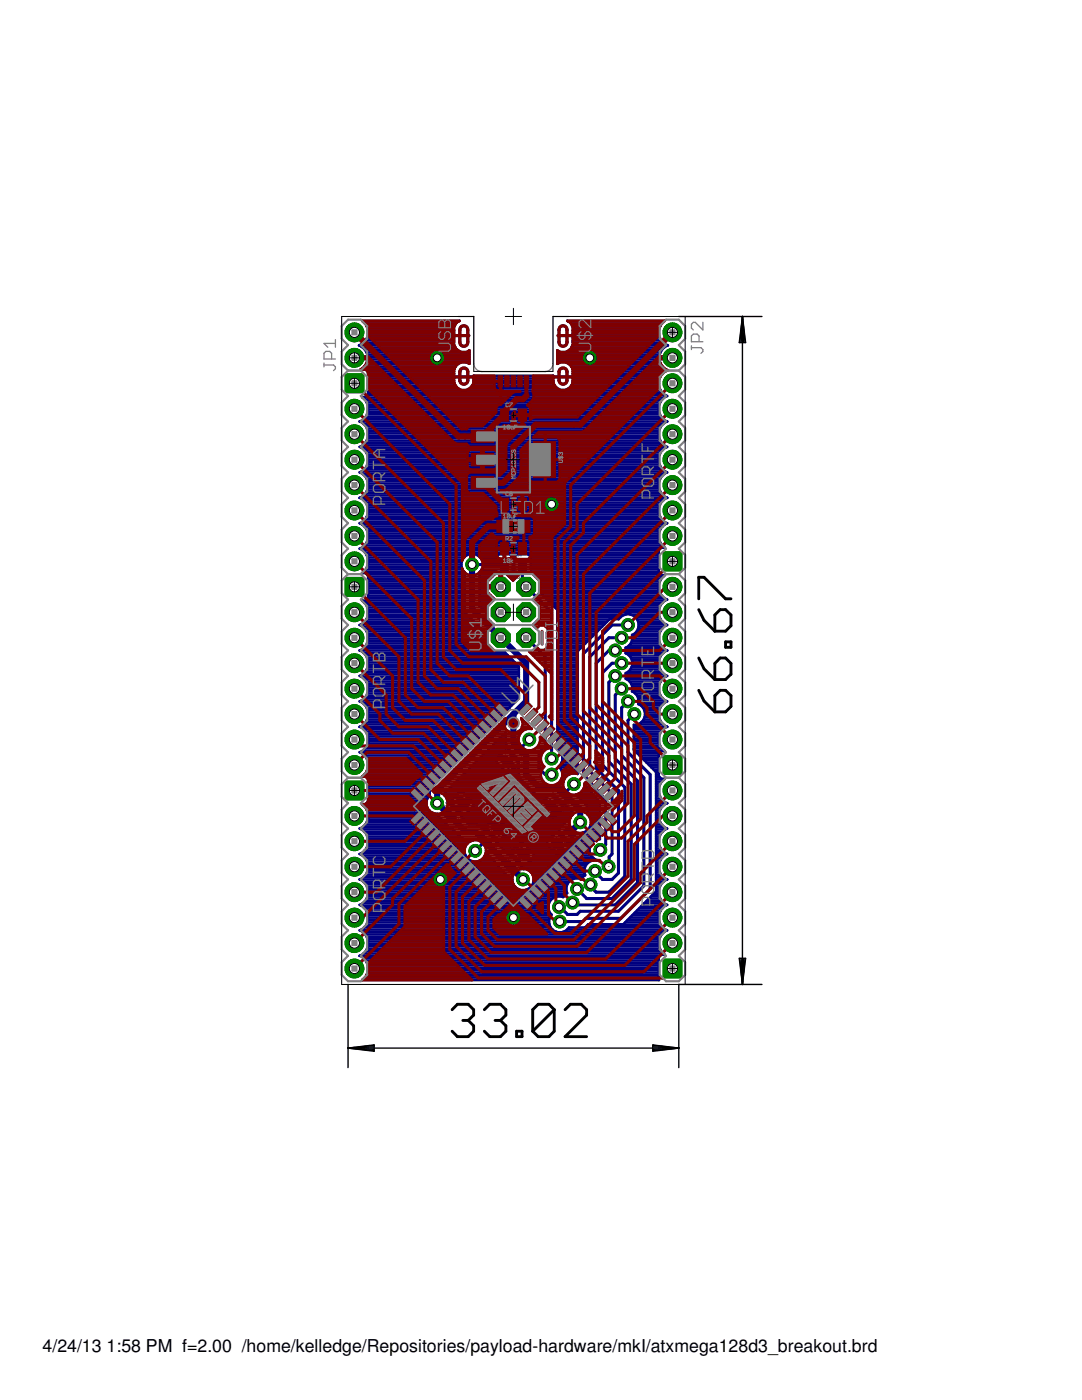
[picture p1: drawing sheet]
<svg xmlns="http://www.w3.org/2000/svg" width="216mm" height="279mm" viewBox="0 0 216 279" stroke-linecap="round" stroke-linejoin="round" font-family="sans-serif">
<defs><g id="words">
<g font-size="3.5">
<text x="8.5" y="269.9">4/24/13</text>
<text x="21.3" y="269.9">1:58 PM f=2.00 /home/kelledge/Repositories/payload-hardware/mkI/atxmega128d3_breakout.brd</text>
</g>
</g></defs>
<g fill="none" stroke="#000" stroke-width=".2">
<path d="M101.9 112.7h1.1M102.4 112.1v1.2M101.6 150.8h1.7M102.4 149.9v1.7M110.5 159.7h1.7M111.3 158.8v1.7M90.1 161.6h1.8M91 160.7v1.7M97.1 166.6h1.8M98 165.8v1.7M102.2 171.7h1.8M103.1 170.8v1.8"/>
<path d="M111.7 167.3h1.8M112.6 166.4v1.7"/>
</g>
<g fill="none" stroke="#808080" stroke-width=".2">
<path d="M102.6 114.9l.4 .3-.4 .2M102.7 111h.5M103 114.7v.7M103.2 114.8v.5l.1 .1 .4-.1M103.2 114.8l.4-.1 .1 .6M103.2 114.8l.5 .5M103.2 110.5l-.2-.3v.8M103.7 110.7l-.3 .3M103.9 115.4h.6M103.9 110.7l-.5-.1 .2-.4h.3v.8M104.5 114.9l-.3-.2v.7M89.4 159.6h-.4l.6 .6"/>
<path d="M89.7 159.1l.2-.3h.2l.3 .3M89.7 159.1l.4 .4h.2l.1-.4M89.7 159.1h.7M89.7 160l-.3 .4M89.8 159.7h.2zM101.5 148.4l.2-.3h.2l.3 .3v.2l-.3 .2M101.5 148.8l-.6 .1M101.5 148.8l.2 .3-.4 .2v-.2zM103.1 153l.3-.4 .6 .6M103.7 152.9l-.2 .2M104.1 152.3l.3 .2v.2l-.3 .3-.3-.4M104.7 151.7h-.4l.6 .6"/>
<path d="M105 151.2l.2-.3 .5 .3M105 151.2l.4 .4h.2l.1-.4M105 151.2h.7M105 152.1l-.3 .4M105.2 151.7l.1 .1-.1 .1zM109.8 157.8l.4-.4 .2 .3-.4 .1 .2 .4 .4-.2v-.2M110.4 157.3l.2-.3h.2l.3 .3v.2l-.3 .2M87.8 160.9l.3-.4 .6 .6M88.4 160.8l-.2 .2M88.9 160.2l.2 .4-.2 .3-.4-.4M91.8 163.5h-.3l.5 .5M91.9 163.2l.2-.3h.2l.3 .3v.2l-.3 .2"/>
<path d="M92.2 163.9l-.4 .3M94.8 166l.3-.4 .6 .5M95.4 165.9l-.2 .2M95.8 165.2l.3 .3-.3 .5-.3-.4M96.4 164.7h-.4l.5 .6M96.7 164.2l.2-.4h.2l.3 .4M96.7 164.2l.4 .3 .3-.1v-.2M96.7 164.2h.7M96.7 165.1l-.3 .3M96.9 164.7v.2zM98.7 168.5l-.3 .2v.2h.8l-.4 .4M98.9 168.3l.2-.4h.2l.3 .4v.2l-.3 .2"/>
<path d="M99.8 171l.4-.3 .5 .5M100.5 170.9l-.2 .2M100.9 170.3l.3 .3-.3 .4-.4-.3M101.4 169.8h-.3l.5 .5M101.8 169.3l.4 .3 .3-.1v-.2M101.8 169.3l.2-.4h.2l.3 .4M101.8 169.3h.7M101.8 170.2l-.4 .3M102 169.8v.2l-.1-.1zM103.6 174.1l.4-.4h-.6l.6 .6M104 173.4l.1-.4h.2l.4 .4v.2l-.4 .1M111.5 165.1l-.4 .2 .1 .2h.2"/>
<path d="M111.5 165.5h-.1M111.7 164.9l.1-.3h.2l.4 .3v.2l-.4 .2M111.9 165.5l-.2 .3-.3-.1v-.2M112 161.9l.3-.4 .6 .6M112.6 161.8l-.2 .1M113 161.2l.3 .2v.2l-.3 .3-.3-.4M113.2 169.5l.4-.4 .5 .6M113.6 160.6h-.4l.5 .6M113.9 169.4l-.2 .2M113.9 160.1l.2-.4 .5 .4M113.9 160.1l.4 .4h.1l.2-.4M113.9 160.1h.7"/>
<path d="M113.9 161l-.3 .3M114.1 160.6v.2zM114.3 168.8l.3 .4-.3 .3-.4-.4M114.8 168.2h-.3l.5 .6M115.2 167.7l.2-.3 .5 .3M115.2 167.7l.3 .4h.2l.2-.4M115.2 167.7h.7M115.2 168.6l-.4 .4M115.4 168.3v.1z"/>
</g>
<g fill="none" stroke="#808080" stroke-width=".32">
<path d="M101.9 111.5h1.1M101.9 113.9h1.1M102 149.5l-.8 .8M103.7 151.2l-.8 .8M110.9 158.4l-.8 .8M90.6 160.3l-.9 .8M92.3 162l-.9 .8M97.6 165.4l-.9 .8M99.3 167.1l-.9 .8M102.7 170.4l-.9 .9M104.4 172.1l-.9 .9M112.2 166l-.9 .8"/>
<path d="M112.6 160.1l-.8 .8M113.9 167.7l-.9 .9"/>
</g>
<g fill="#000080" stroke="#000080" stroke-width=".2">
<path d="M103.4 111.5h1.7v2.4h-1.7z"/>
<path d="M99.8 111.5h1.7v2.4h-1.7z"/>
<path d="M88.3 162.5l1.2-1.1 1.7 1.7-1.2 1.1z"/>
<path d="M90.9 160l1.1-1.1 1.7 1.7-1.1 1.1z"/>
<path d="M95.3 167.6l1.2-1.1 1.6 1.7-1.1 1.1z"/>
<path d="M97.9 165.1l1.1-1.1 1.7 1.7-1.1 1.1z"/>
<path d="M112.5 165.7l1.1-1.1 1.7 1.7-1.1 1.1z"/>
<path d="M109.9 168.3l1.1-1.2 1.8 1.7-1.2 1.1z"/>
<path d="M100.4 172.7l1.1-1.1 1.7 1.7-1.1 1.1z"/>
<path d="M102.9 170.2l1.2-1.2 1.7 1.7-1.2 1.2z"/>
<path d="M111.2 158.1l1.1-1.1 1.7 1.7-1.1 1.1z"/>
<path d="M108.6 160.6l1.2-1.1 1.7 1.7-1.2 1.1z"/>
<path d="M102.3 149.2l1.1-1.1 1.7 1.7-1.1 1.1z"/>
<path d="M99.8 151.7l1.1-1.1 1.7 1.7-1.1 1.2z"/>
</g>
<g fill="none" stroke="#000080" stroke-width=".61">
<path d="M90.4 67h3.2M90.4 75.2h4.4M91.9 73.7a.8 .8 0 0 1 .9-.2 .8 .8 0 0 1 .5 .7v1.8a.8 .8 0 0 1-.7 .7 .8 .8 0 0 1-.8-.7v-1.8zM92 65.2a.8 .8 0 0 1 .9-.1 .8 .8 0 0 1 .4 .8v2.4a.8 .8 0 0 1-.7 .8 .8 .8 0 0 1-.8-.8v-2.7zM110.1 75.2h4.4M111.3 67h3.2M111.7 73.7a.8 .8 0 0 1 .9-.2 .8 .8 0 0 1 .5 .6v1.8a.8 .8 0 0 1-.8 .8 .8 .8 0 0 1-.8-.8v-1.8zM111.8 65.2a.8 .8 0 0 1 .9-.1 .8 .8 0 0 1 .4 .7v2.4a.8 .8 0 0 1-.8 .9 .8 .8 0 0 1-.8-.9v-2.4zM94.2 112.7h6.4M104.2 112.7v3.7l5.9 5.8v29.2M105 127.3l3.8 3.8v17.8l-1.3 1.2v3.2l1.3 1.3h1.3M122.8 129.8h-1.3l-2.5 2.6v20.9l4.4 4.5v16.4l-1.3 1.3h-1.9l-1.5-1.5v-.2"/>
<path d="M122.8 134.9l-1.3 1.3v15.8l4.4 4.5v19l-3.8 3.8h-5l-2-1.9M124 137.4l-1.2 1.3v12.7l4.4 4.5v20.2l-4.4 4.5h-8.1l-.5-.5M124 127.3h-2.5l-3.8 3.8v22.8l4.4 4.5v12l-.6 .6v1.9M124 132.4h-1.9l-1.9 1.9v18.4l4.5 4.4v17.8l-3.2 3.2h-2.5l-1.2-1.1v-.5M125.3 140l-1.3 1.2v9.6l4.5 4.4v21.6l-5.1 5.1h-7.6l-.7 .6h-1.9l-1.4-1.5h-.3M125.3 124.7h-3.2l-5.7 5.8v24.1l4.5 5.1v8.8l-1.1 1.1M105.6 147.6l-1.9 1.9M114.5 156.5l-1.9 1.9M114.5 156.5h.1M126.6 142.5l-1.3 1.3v6.3l4.4 4.5v22.8l-5.8 5.9h-7l-.6 .6h-4.6M89.7 162.8h.1M94.8 169.8h.1"/>
<path d="M96.7 167.9h.1M96.7 167.9l-1.9 1.9M104.4 175.5h.1"/>
</g>
<path d="M94.2 112.7v8.9l10.8 10.8v7.6l-17.8 17.8v2.5l5.7 5.7h1.9l9.6 9.5M102.4 142.5v5.7l2.6 2.5v3.9l2.5 2.5h3.8l4.5 4.4v2.6l-1.9 1.9" fill="none" stroke="#000080" stroke-width="1.2"/>
<g fill="none" stroke="#000080" stroke-width=".51">
<path d="M71 71.3h22.7M71.7 68.9h18.9M72.1 73.6h18.5M72.4 79.4h60.1M72.4 69.4h18.5M72.4 64.1h19.2M72.5 68.4h18.1M72.7 73.2h18.2M72.8 69.8h18.5M72.9 79.8h59.1M72.9 64.6h18.1M73 67.9h17.6"/>
<path d="M73 72.7h18.3M73.1 70.3h20.6M73.2 65.1h17.5M73.2 67.5h17.4M73.2 72.2h20.5M73.3 70.8h20.4M73.3 70.8v.4h-2.3v.5h2.3l-.3 1.1-1.1 .9h1.1l.4 .6v4.4l-.4 .5h-.8a2.77 2.77 0 0 1-.4 4.9M73.3 78.9h59.5M73.3 74.1h17.3M73.3 71.7h20.4M73.4 65.6h17.2M73.4 67h17.2"/>
<path d="M73.4 78.4h58.8M73.4 77.9h58.4M73.4 77.4h17.9M73.4 77h17.5M73.4 76.5h17.2M73.4 76h17.2M73.4 75.5h17.2M73.4 75.1h17.2M73.4 74.6h17.2M73.4 66.5h17.2M73.4 66h17.2M90.6 65.4h.1"/>
<path d="M90.6 68.7h.1M90.6 65.4v3.3M90.6 68.7l.5 1M90.6 74.6v.9M90.6 76v.5M90.6 74.1v.5M90.6 75.5v.5M90.6 73.6v.5M90.6 76.5l.1 .1M90.7 73.6h.1M90.7 76.6h.1M90.7 73.6h-.1"/>
<path d="M90.7 76.6l.5 .8M91.1 64.4l.6-.4h-19.4a2.76 2.76 0 0 1 1.2 2.7 2.76 2.76 0 0 1-1.9 2.2l1.1 .8 .6 1.1M91.1 64.4h.1M91.1 69.7h.1M91.1 64.4l-.5 1M91.1 69.7l.9 .6h1.1l.6-.4v2.7l-.7-.3h-.9l-.9 .4M91.2 72.7h.1M91.2 72.7l-.5 .9M91.2 77.4h.1M91.2 77.4l.9 .5h.9l.9-.5M93.8 77.4h17.3M93.9 77.4h.1"/>
<path d="M94.2 77h16.5M94.5 76.5l-.6 .9M94.5 76.5h15.9M94.5 76v.5M94.5 75.5v-.5h15.9v.5M94.5 75.5v.5M94.5 76h15.9M94.5 75.5h15.9M94.5 75.1h15.9M110.4 76v.5M110.4 75.5v.5M110.4 76.5v.1"/>
<path d="M110.4 76.6h.1M110.4 76.6l.6 .8M111 77.4h.1M111 77.4l.8 .4h1l.9-.4M111.2 72.2h20.5M111.2 71.7h20.4M111.2 71.3h22.7M111.2 70.8h20.4M111.2 70.3h20.6M113.3 64.1h19.2M113.6 77.4h18M113.6 69.8h18.5"/>
<path d="M113.6 72.7h18.3M113.7 72.7h.1M113.7 77.4h.1M113.7 72.7l.6 1v.9M113.8 64.4h.1M113.8 69.7h.1M113.8 69.7l-.9 .6h-1.1l-.6-.4v2.7l.6-.3h1l.9 .4M113.8 64.4l.5 1M113.8 64.4l-.6-.4h19.4a2.76 2.76 0 0 0-1.2 2.7 2.76 2.76 0 0 0 1.9 2.2l-1.1 .8-.6 1.1M113.9 64.6h18.1M114 77h17.4M114 73.2h18.2"/>
<path d="M114 69.4h18.5M114.2 65.1h17.5M114.3 76.5l-.6 .9M114.3 76.5h17.1M114.3 68.9h18.9M114.3 73.6h18.5M114.3 76v.5M114.3 74.6v1.4M114.3 76h17.1M114.3 75.1h17.5M114.3 74.6h17.9M114.3 74.1h18.5"/>
<path d="M114.3 67.9h17.6M114.3 67.5h17.4M114.3 67h17.2M114.3 66.5h17.1M114.3 66h17.1M114.3 75.5h17.3M114.3 68.4h18.1M114.3 65.6h17.3M114.3 65.4v3.3M114.3 68.7l-.5 1M114.3 65.4h.1M114.3 68.7h.1"/>
<path d="M131.6 70.8v.4h2.3v.5h-2.3a2.59 2.59 0 0 0 1.7 2.2 2.73 2.73 0 0 0-1.9 2.5 2.73 2.73 0 0 0 1.7 2.6 2.72 2.72 0 0 0-1.7 2.6 2.72 2.72 0 0 0 1.7 2.5M71.8 84.1a2.72 2.72 0 0 1 1.7 2.6 2.72 2.72 0 0 1-1.7 2.5 2.72 2.72 0 0 1 1.7 2.5 2.72 2.72 0 0 1-1.7 2.6 2.72 2.72 0 0 1 1.7 2.5 2.72 2.72 0 0 1-1.7 2.6M71.8 99.4a2.7 2.7 0 0 1 1.7 2.5 2.7 2.7 0 0 1-1.7 2.5 2.72 2.72 0 0 1 1.7 2.6 2.72 2.72 0 0 1-1.7 2.5 2.76 2.76 0 0 1 .4 4.9h.8l.4 .5v4.5l-.4 .5h-.8M71.8 99.4h61.3M71.8 84.1h61.3M72.1 94.1h60.7M72.1 89.3h60.7M72.4 94.6h60.1M72.4 88.9h60.1M72.5 99.8h59.9M72.5 98.9h59.9M72.5 84.6h59.9"/>
<path d="M72.5 83.6h59.9M72.7 93.6h59.5M72.7 89.8h59.5M72.9 95.1h59.2M72.9 88.4h59.2M73 98.4h58.9M73 85.1h58.9M73 83.2h58.9M73.1 93.2h58.7M73.1 90.3h58.7M73.2 95.5h58.5M73.2 87.9h58.5"/>
<path d="M73.2 80.3h58.5M73.2 97.9h58.5M73.2 85.5h58.5M73.2 82.7h58.5M73.3 92.7h58.3M73.3 90.8h58.3M73.4 96h58.2M73.4 87.4h58.2M73.4 80.8h58.2M73.4 97.5h58.1M73.4 86h58.1M73.4 82.2h58.1"/>
<path d="M73.4 97h58M73.4 96.5h58M73.4 92.2h58M73.4 91.7h58M73.4 91.2h58M73.4 87h58M73.4 86.5h58M73.4 81.7h58M73.4 81.3h58M133.1 84.1a2.72 2.72 0 0 0-1.7 2.6 2.72 2.72 0 0 0 1.7 2.5 2.72 2.72 0 0 0-1.7 2.5 2.72 2.72 0 0 0 1.7 2.6 2.72 2.72 0 0 0-1.7 2.5 2.72 2.72 0 0 0 1.7 2.6M133.1 99.4a2.7 2.7 0 0 0-1.7 2.5 2.7 2.7 0 0 0 1.7 2.5 2.76 2.76 0 0 0-.4 4.9h-.7l-.6 .5M72.1 109.3h59.8"/>
<path d="M72.1 104.6h60.7M72.3 119.9a2.75 2.75 0 0 1-.5 4.8 2.72 2.72 0 0 1 1.7 2.6 2.72 2.72 0 0 1-1.7 2.5M72.4 109.8h59M72.4 104.1h60.1M72.5 114.1h20.1M72.7 108.9h59.5M72.7 105.1h59.5M72.9 110.3h58.5M72.9 103.6h59.2M73 119.8h19.7M73 113.6h19.3M73 100.3h58.9"/>
<path d="M73.1 108.4h58.7M73.1 105.5h58.7M73.2 114.6h19.5M73.2 110.8h20M73.2 103.2h58.5M73.2 113.2h18.9M73.2 100.8h58.5M73.3 107.9h58.3M73.3 106h58.3M73.4 111.3h19.2M73.4 102.7h58.2M73.4 112.7h18.7"/>
<path d="M73.4 101.3h58.1M73.4 119.3h19.3M73.4 118.9h19.3M73.4 118.4h19.3M73.4 117.9h19.3M73.4 117.4h19.3M73.4 117h19.3M73.4 116.5h19.3M73.4 116h19.3M73.4 115.5h19.3M73.4 115.1h19.3M73.4 112.2h18.7"/>
<path d="M73.4 111.7h18.9M73.4 107.4h58M73.4 107h58M73.4 106.5h58M73.4 102.2h58M73.4 101.7h58M95.2 110.8h4.1M95.7 114.2l.3-.3h3v.3l.2 .3h-.4l-1.5 1.5v.9h2.4v.5h-2.4v.8l1.3 1.4-1.4 1.5v1.3l-1.5-1.5zM95.7 119.8h2.7M95.7 119.3h2.7M95.7 118.9h2.2M95.7 118.4h1.8"/>
<path d="M95.7 117.9h1.6M95.7 117.4h1.6M95.7 117h4M95.7 116.5h1.6M95.7 116h1.6M95.7 115.5h2.1M95.7 115.1h2.5M95.7 114.6h3M95.8 114.1h3.2M95.8 111.3h3.2M101.6 115.1h1.5M102 114.6h.9"/>
<path d="M102 110.8h.9M102.1 115.5h.6M102.3 114.1h.3M102.3 113.6h.3M102.3 113.2h.3M102.3 112.7h.3M102.3 112.2h.3M102.3 111.7h.3M102.3 111.3h.3M105.6 110.8h25.8M105.9 114.1h25.5M105.9 113.6h25.5"/>
<path d="M105.9 113.2h25.5M105.9 112.7h25.5M105.9 112.2h25.5M105.9 111.7h25.5M105.9 111.3h25.5M106.3 114.6h25.4M106.8 115.1h25.6M107.3 115.5h24.6M107.7 117.9h23.9M107.7 117.4h23.7M107.7 117h23.7M107.7 116.5h23.8"/>
<path d="M107.7 116h24M107.9 118.4h23.8M108.4 118.9h23.7M108.9 119.3h23.6M109.3 119.8h23.5M131.4 109.8v4.5l.6 .5h.7a2.74 2.74 0 0 0-1.3 2.6 2.74 2.74 0 0 0 1.7 2.3 2.72 2.72 0 0 0-1.7 2.5 2.72 2.72 0 0 0 1.7 2.5 2.72 2.72 0 0 0-1.7 2.6 2.72 2.72 0 0 0 1.7 2.5M71.8 129.8a2.72 2.72 0 0 1 1.7 2.6 2.72 2.72 0 0 1-1.7 2.5 2.72 2.72 0 0 1 1.7 2.5 2.72 2.72 0 0 1-1.7 2.6 2.72 2.72 0 0 1 1.7 2.5 2.72 2.72 0 0 1-1.7 2.6M71.8 129.8h26.8M72.1 139.8h31M72.1 135.1h31.4M72.1 124.6h23M72.4 134.6h31.1"/>
<path d="M72.4 125.1h23.2M72.5 130.3h28.3M72.5 129.3h25.6M72.7 139.3h30.8M72.7 135.5h30.8M72.7 124.1h22M72.7 120.3h20M72.9 134.1h30.6M72.9 125.5h23.2M73 130.8h28.3M73 128.9h24.6M73.1 138.9h30.4"/>
<path d="M73.1 136h30.4M73.1 123.6h21.1M73.1 120.8h19.6M73.2 133.6h30.3M73.2 126h23.4M73.2 131.3h28.6M73.2 128.4h24M73.3 138.4h30.2M73.3 123.1h20.4M73.3 136.5h30.2M73.3 121.2h19.4M73.4 133.2h30.1"/>
<path d="M73.4 126.5h23.6M73.4 131.7h28.9M73.4 127.9h23.8M73.4 137.9h30.1M73.4 137.4h30.1M73.4 137h30.1M73.4 132.7h29.8M73.4 132.2h29.3M73.4 127.4h23.8M73.4 127h23.8M73.4 122.7h19.8M73.4 122.2h19.5"/>
<path d="M73.4 121.7h19.3M95.7 120.8h1.8M95.7 120.3h2.2M96 121.2h1.2M96.4 121.7h.8M96.9 122.2h.3M97.2 128.4l1.6 1.6h1.8l2.9 3v6.4l-1.9 1.9M109.8 120.3h22.4M110.3 120.8h21.5M110.8 121.2h20.8M111.2 121.7l-3.5-3.5v-2.2l-1.6-1.6h-.3l.1-.2v-3.1l-.5-.5h-2.3l-.5 .5v3.1l.5 .5v.4l-.7 .7-1.1-1.1h.5l.5-.5v-3.1l-.5-.5h-2.3l-.5 .5v.4h-3a2.15 2.15 0 0 0-3.2-.5 2.15 2.15 0 0 0-.1 3.2v7.7l.2 .5 4.3 4.2v1.8M111.2 121.7v27.9a2.12 2.12 0 0 1 .3 3.4 2.04 2.04 0 0 1 .4 2.7l.5 .4"/>
<path d="M111.2 139.8h4.1M111.2 139.3h4.1M111.2 138.9h4.1M111.2 138.4h4.1M111.2 137.9h4.1M111.2 137.4h4.1M111.2 137h4.1M111.2 136.5h4.1M111.2 136h4.1M111.2 135.5h4.1M111.2 135.1h4.1M111.2 134.6h4.1"/>
<path d="M111.2 134.1h4.1M111.2 133.6h4.1M111.2 133.2h4.1M111.2 132.7h4.1M111.2 132.2h4.1M111.2 131.7h4.1M111.2 131.3h4.1M111.2 130.8h4.1M111.2 130.3h4.1M111.2 129.8h4.2M111.2 129.3h4.7M111.2 128.9h5.2"/>
<path d="M111.2 128.4h5.6M111.2 127.9h6.1M111.2 127.4h6.6M111.2 127h7.1M111.2 126.5h7.5M111.2 126h8M111.2 125.5h8.5M111.2 125.1h9M111.2 124.6h9.4M111.2 124.1h9.9M111.2 123.6h10.4M111.2 123.1h12.7"/>
<path d="M111.2 122.7h13.5M111.2 122.2h20.2M111.2 121.7h20.2M124.9 130.3h7.5M124.9 129.3h7.5M124.9 135.1h7.9M124.9 134.6h7.6M124.9 129.8h8.2M125 135.5h7.2M125.3 134.1h6.8M125.5 130.8h6.4M125.5 128.9h6.4"/>
<path d="M125.6 136h6.2M125.8 133.6h5.9M125.9 131.3h5.8M125.9 128.4h5.8M125.9 122.7h5.5M125.9 136.5h5.7M126 133.2h5.6M126.1 131.7h5.4M126.1 127.9h5.4M126.1 137.9h5.3M126.1 137h5.3M126.2 137.4h5.2"/>
<path d="M126.2 132.7h5.2M126.2 132.2h5.2M126.2 127.4h5.2M126.2 127h5.2M126.6 126.5h5M126.7 138.4h4.9M126.7 123.1h4.9M127 126h4.7M127.1 138.9h4.7M127.1 123.6h4.7M127.3 125.5h4.8M127.3 139.3h4.9"/>
<path d="M127.3 124.1h4.9M127.4 139.8h5.4M127.4 125.1h5.1M127.4 124.6h5.4M133.1 129.8a2.72 2.72 0 0 0-1.7 2.6 2.72 2.72 0 0 0 1.7 2.5 2.72 2.72 0 0 0-1.7 2.5 2.72 2.72 0 0 0 1.7 2.6 2.72 2.72 0 0 0-1.7 2.5 2.72 2.72 0 0 0 1.7 2.6M71.8 145.1a2.72 2.72 0 0 1 1.7 2.5 2.72 2.72 0 0 1-1.7 2.5 2.75 2.75 0 0 1 .5 4.9M71.8 145.1h26M72.1 150.3h20.5M72.2 155h.8l.4 .5v4.5l-.4 .5h-.8a2.75 2.75 0 0 1-.4 4.9 2.72 2.72 0 0 1 1.7 2.5 2.72 2.72 0 0 1-1.7 2.5 2.72 2.72 0 0 1 1.7 2.6 2.72 2.72 0 0 1-1.7 2.5M72.4 149.8h20.7M72.4 140.3h30.2M72.5 145.5h24.8"/>
<path d="M72.5 144.6h25.8M72.7 154.6h15.6M72.7 150.8h19.4M72.9 149.3h20.6M72.9 140.8h29.2M73 155h14.8M73 146h23.9M73 144.1h25.8M73.1 154.1h15.7M73.1 151.2h18.5M73.2 148.9h20.8M73.2 141.2h28.4"/>
<path d="M73.2 146.5h23.2M73.2 143.6h26.1M73.3 153.6h16M73.3 151.7h17.9M73.4 148.4h21.1M73.4 141.7h27.8M73.4 147h22.5M73.4 143.2h26.3M73.4 159.8h11.7M73.4 159.3h11.9M73.4 158.9h12.2M73.4 158.4h12.3"/>
<path d="M73.4 157.9h12.3M73.4 157.4h12.3M73.4 157h12.6M73.4 156.5h13M73.4 156h13.5M73.4 155.5h14M73.4 153.1h16.3M73.4 152.7h16.8M73.4 152.2h17.3M73.4 147.9h21.6M73.4 147.4h22M73.4 142.7h26.8"/>
<path d="M73.4 142.2h27.3M85.7 157.5v1.2a2.1 2.1 0 0 0-.5 2.4 2.1 2.1 0 0 0 2.1 1.3l.2 .2v.3l2.2 2.2h.3l2.1 2.1 .5 .3h1.6l.2 .2a2.17 2.17 0 0 0-1.1 3.6 2.17 2.17 0 0 0 3.7-1.1M88.7 158.4h2.7M88.8 158.9h2.3M89.1 159.3h1.4M89.1 157.9h17.1M89.3 159.8h.8M89.6 157.4h16.2M90.1 157h15.2M90.6 156.5h14.2M91 156h13.3M91.1 159.3h.4"/>
<path d="M91.5 155.5h12.4M91.6 159.8h.4M92 155h11.6M92.5 154.6h11M92.6 159.8h.4M92.6 158.4h14.1M92.9 154.1h8.1M93 159.3h.5M93.1 158.9h16.3M93.4 153.6h7.2M93.6 159.3h15.3M93.9 153.1h6.4"/>
<path d="M94 159.8h14.4M94.4 152.7h5.2M94.8 152.2h4.3M95.3 151.7h3.7M95.8 151.2h3.4M96.3 150.8h3.8M96.8 150.3h3.4M97.2 149.8h4.5M97.7 149.3h3.8M98.2 148.9h2.9M98.7 148.4h2.3M99.1 147.9h1.9"/>
<path d="M99.6 147.4h1.4M99.9 150.5l.5-.5 .6-.1 .4 .1 .8 .8-2.2 2.2-.9-.8-.1-.5 .1-.4 .6-.6 2.8 2.8-.8 .7h-.3l-.4-.1-.8-.9 2.2-2.2 .8 .8 .2 .4-.1 .4-.6 .7zM100.1 147h.9M100.2 151.2h.4M100.3 152.7h.5M100.6 146.5h.4M100.6 151.7h.5M100.8 152.2h.3M101.2 141.7l-15.2 15.2-.3 .6M101.2 141.7h.1M101.2 152.2h.3M101.3 151.7h.4"/>
<path d="M101.6 152.7h.4M101.6 141.3h.1M101.6 141.3l-.4 .4M101.6 150.3h.6M101.8 151.2h.4M101.9 154.1h1.6M102.1 153.1h.4M102.1 150.8h.5M102.4 153.6h1.1M102.6 151.2h.5M102.8 153.1h.7M103.1 151.7h.4"/>
<path d="M103.3 152.7h.2M103.3 152.2h.2M108.6 159.6l1.5 1.5 1.2-1.2 .9 1v.6l-.7 .7-2.7-2.8 .5-.5 .4-.2 .6 .2 .8 .8-2.2 2.2-.9-.8-.1-.4 .1-.5zM108.8 159.8h.4M110.2 158.9h.5M110.7 159.3h.5M111 159.8h.7M111.2 149.3h4.1M111.2 148.9h4.1M111.2 148.4h4.1M111.2 147.9h4.1M111.2 147.4h4.1"/>
<path d="M111.2 147h4.1M111.2 146.5h4.1M111.2 146h4.1M111.2 145.5h4.1M111.2 145.1h4.1M111.2 144.6h4.1M111.2 144.1h4.1M111.2 143.6h4.1M111.2 143.2h4.1M111.2 142.7h4.1M111.2 142.2h4.1M111.2 141.7h4.1"/>
<path d="M111.2 141.2h4.1M111.2 140.8h4.1M111.2 140.3h4.1M111.5 149.8h3.8M111.7 153.1h3.6M111.8 152.7h3.5M111.9 150.3h3.4M112 155.5h.6M112 153.6h3.3M112 152.2h3.3M112.1 150.8h3.2M112.2 155h.7"/>
<path d="M112.2 154.1h3.1M112.2 154.6h1.3M112.2 151.7h3.1M112.2 151.2h3.1M112.3 156h.1M112.4 156.1h.1M114.9 158.6l2.1 2.1 .2 .5M114.9 158.6h.1M114.9 158.6a2.08 2.08 0 0 0 1.7-2l3.1 3.5v7.4a2.14 2.14 0 0 0-2.1 2.1 2.14 2.14 0 0 0 2 2.1v.2l-.5-.2M115.2 158.9h3.4M115.5 158.4h2.7M115.7 159.3h3.3"/>
<path d="M116.1 157.9h1.7M116.1 159.8h3.3M116.4 157.4h1M116.6 157h.3M126.5 149.3h5.6M126.5 148.9h5.2M126.5 148.4h5.1M126.5 147.9h4.9M126.5 147.4h4.9M126.5 147h5M126.5 146.5h5.2M126.5 146h5.4"/>
<path d="M126.5 145.5h5.9M126.5 145.1h6.6M126.6 149.8h5.9M127.1 150.3h4.5M127.1 144.6h5.3M127.4 140.3h5.1M127.6 150.8h3.8M127.8 140.8h4.3M128 144.1h3.9M128.1 151.2h3.3M128.3 141.2h3.4M128.4 143.6h3.3"/>
<path d="M128.5 151.7h2.9M128.5 141.7h3.1M128.6 143.2h2.9M128.7 142.7h2.7M128.7 142.2h2.7M129 152.2h2.4M129.5 152.7h1.9M130 153.1h1.4M130.5 153.6h.9M130.9 154.1l-4.4-4.5v-4.9a2.13 2.13 0 0 0 2.2-1.7 2.13 2.13 0 0 0-1.3-2.5 2.09 2.09 0 0 0-1.3-2.5 2.09 2.09 0 0 0-1.3-2.5v-1.2a2.11 2.11 0 0 0 1.4-1.9 2.11 2.11 0 0 0-1.4-2v-1.2a2.05 2.05 0 0 0 1.3-2.5 2.16 2.16 0 0 0 .8-3.4 2.16 2.16 0 0 0-3.4 .3h-1.9l-6.3 6.4v24.5a2.11 2.11 0 0 0-2.9 1.6M130.9 154.1v23.8M130.9 159.8h1.5"/>
<path d="M130.9 159.3h1M130.9 158.9h.8M130.9 158.4h.6M130.9 157.9h.5M130.9 157.4h.5M130.9 157h.7M130.9 156.5h.8M130.9 156h1.2M130.9 155.5h1.6M130.9 155h.7M130.9 154.6h.5M130.9 154.1h.5"/>
<path d="M133.1 145.1a2.75 2.75 0 0 0-.5 4.8h-.6l-.6 .5v4.5l.6 .5h.7a2.76 2.76 0 0 0 .4 4.9M71.8 175.5a2.72 2.72 0 0 1 1.7 2.6 2.72 2.72 0 0 1-1.7 2.5 2.72 2.72 0 0 1 1.7 2.5 2.72 2.72 0 0 1-1.7 2.6 2.72 2.72 0 0 1 1.7 2.5 2.72 2.72 0 0 1-1.7 2.6M71.8 175.5h30.4M72.1 170.3h20.6M72.1 165.5h18.3M72.4 170.8h20.5M72.4 165.1h17.2M72.5 176h29.7M72.5 175h29M72.5 160.8h12.6M72.7 169.8h20M72.7 166h18.1"/>
<path d="M72.9 179.8h36.8M72.9 171.2h20.3M72.9 164.6h16.3M73 176.5h29.4M73 174.6h28M73 161.2h12.3M73.1 169.3h19.6M73.1 166.5h18.2M73.2 171.7h20.7M73.2 179.3h37M73.2 164.1h15.5M73.2 160.3h11.9"/>
<path d="M73.2 177h29.6M73.2 174.1h27.4M73.2 161.7h12.4M73.3 168.8h19.6M73.3 167h18.5M73.4 178.9h39.1M73.4 172.2h25.5M73.4 163.6h14.8M73.4 177.4h30M73.4 173.6h26.7M73.4 162.2h12.9M73.4 163.2h14.3"/>
<path d="M73.4 178.4h39.6M73.4 177.9h39.6M73.4 173.1h26.2M73.4 172.7h26M73.4 168.4h19.8M73.4 167.9h20.5M73.4 167.4h19.1M73.4 162.7h14.1M89.3 160.3h.9M90 160.8h.6M90.5 161.2h.5M91 161.7h.5"/>
<path d="M91.1 161.2h.4M91.3 161.5l1-1 1.3 1.3-.7 .6-.4 .1-.4-.2zM91.5 162.2h.5M91.6 160.8h.4M91.9 162.7h17.7M92.1 160.3l1.2-1.2-.8-.8-.6-.2-.4 .2-.5 .5 2.8 2.8 .6-.7v-.6M92.1 160.3l-1.3-1.3-.6 .7v.6M92.1 160.3l-1 1-.9-1M92.1 160.3l.2 .2M92.1 160.3h.1M92.2 163.2h21.7M92.5 160.3l1-1 .9 1"/>
<path d="M92.5 160.3l-.2 .2M92.5 160.3h.1M92.6 160.8h.4M92.6 163.6h5.7M93 161.2h.5M93.1 164.1h5.1M93.2 162.2h15.9M93.5 161.7h15.1M94.1 161.2h14.1M94.4 160.3h13.6M94.4 160.8h13.5M95.2 164.6h2.1"/>
<path d="M95.8 171.7h2.7M96 165.1h1.1M96.4 171.2h1.6M96.4 165.5h.8M96.8 170.8h.7M96.9 170.3h.1M97 170.2h.1M97 170.2l2.5 2.6v.3l2.2 2.2h.3l.2 .2M97.2 166h.5M97.7 166.5h.7M98.1 167h.6M98.3 164.6h.4"/>
<path d="M98.4 166h.4M98.6 167.4h.6M98.8 165.1h.4M98.9 163.2l-.4 .1-.5 .6 2.8 2.7 .6-.7 .1-.4-.2-.3-.8-.8-2.2 2.2 .8 .8 .6 .1 .3-.1 .6-.5-2.8-2.8-.6 .7-.1 .4 .2 .3 .8 .9 2.2-2.3-.8-.8-.4-.1M98.9 165.5h.3M99 167.9h10.2M99.3 168.4h4.4M99.3 165.5h.4M99.4 165.1h.4M99.7 166h.4M99.7 163.6h14M99.8 168.8h3.4"/>
<path d="M99.9 164.6h.4M99.9 167.4h9.8M100.2 166.5h.4M100.2 164.1h12.7M100.2 169.3h2.5M100.5 167h9.7M100.7 164.6h11.7M100.7 169.8h1.6M100.9 166.5h9.8M101.2 165.1h10.7M101.2 170.3h1M101.4 166h10.2"/>
<path d="M101.5 165.5h10.1M101.9 170.8h.6M102.4 171.2h.6M102.9 169.2l2.7 2.7-.7 .7h-.5l-1-1 2.2-2.2 .9 1v.6l-.6 .7-1.5-1.5-1.3 1.2-.9-1.1 .1-.6zM102.9 171.7h.5M103 169.3h.5M103.1 169l.5-.6 .6-.1 1.2 .9-1 1zM103.4 171.2h.4M103.4 172.2h.5M103.5 169.8h.4M103.8 170.8h.4M103.8 172.7h13.1"/>
<path d="M104 170.3h.3M104.1 173.1h12.6M104.4 170.3h.3M104.5 170.8h.4M104.5 168.4h4.7M104.8 169.8h.4M104.9 171.2h.5M105 168.8h4.4M105.3 169.3h4.6M105.3 177.4h7.7M105.3 173.6h11.3M105.4 172.2h12"/>
<path d="M105.4 171.7h13.9M105.9 177h7.1M105.9 174.1h10.7M105.9 169.8h4.5M106.3 176.5h6.9M106.3 174.6h10.4M106.3 171.2h12.1M106.4 170.3h4.5M106.5 176h7.1M106.5 175h9.8M106.5 175.5h7.7M106.5 170.8h11.5"/>
<path d="M109.1 161.7h.4M109.2 168.4l.1 .3 .8 .8 2.2-2.2-.8-.8-.4-.1-.5 .1-.6 .5 2.8 2.8 .7-.9-.2-.5-.8-.9-1.2 1.2M109.2 168.4v-.4l.6-.7 1.5 1.4M109.2 160.3h.4M109.5 161.2h.5M109.7 160.8h.3M109.7 179.8a2.03 2.03 0 0 0 .4 2.7 2.17 2.17 0 0 0 .3 3.2 2.17 2.17 0 0 0 3.1-.6M110 167.4h.4M110.1 161.1l1.2 1.3-.7 .6h-.6l-.9-.9zM110.1 160.8h.3M110.2 161.2h.4M110.3 169.3h.4"/>
<path d="M110.5 167.9h.4M110.5 160.3h.4M110.6 161.7h.5M110.8 168.8h.4M111 168.4h.3M111.1 162.7h3.1M111.1 162.2h3.2M111.3 168.7l1.3 1.3-.7 .7h-.6l-1-.9zM111.4 168.4h.3M111.4 168.8h.4M111.4 166.5h.6M111.6 160.3h.6"/>
<path d="M111.8 167.9h.4M111.9 169.3h.4M112 167h.5M112 161.7h1.9M112.1 160.8h.8M112.2 167.4h.8M112.2 161.2h1.2M112.4 170.3h5.4M112.4 169.8h5.2M112.9 167.9h.5M113.3 169.3h4.3M113.4 168.4h4.6"/>
<path d="M113.5 168.8h4.3M114.9 167.9h3.6M115.4 167.4h4.3M115.8 167h3.9M116.2 166.2v.4l-1.7 1.7h-.7l-2.2-2.2v-.7l1.6-1.7h.4l.4-.8 .3-.3v-.4l-1.5-1.5h-.3l-2-2.1h-3.3l-.5-.2-3-3-.2-.5v-3.3l-2-2v-.3l-.3-.2-.2-.6v-2.4l-12.3 12.2v.4l.3 .4 .3 .8v.4l.3 .2h.2l2.2 2.3v.2l1.5 1.5h1.6l.6 .2 .8 .9h.3l2.2 2.2v.3l2.6 2.6h.3l2.2 2.2v.3l.2 .2a2.15 2.15 0 0 1 2.2 2.1 2.15 2.15 0 0 1-2.2 2.2 2.15 2.15 0 0 1-2.1-2.2M116.2 166.2h.1M116.2 166.5h3.5M116.6 160.3h3.1M116.8 166h2.9M117.1 160.8h2.6M117.2 161.2v1.4a2.11 2.11 0 0 1 .7 2.1 2.11 2.11 0 0 1-1.7 1.5M117.2 162.2h2.5"/>
<path d="M117.2 161.7h2.5M117.2 161.2h2.5M117.4 165.5h2.3M117.4 162.7h2.3M117.7 163.2h2M117.7 165.1h2M117.9 164.6h1.8M117.9 163.6h1.8M117.9 164.1h1.8M118.3 171.7a2.12 2.12 0 0 0-1.5 3l-.8 .8a2.12 2.12 0 0 0-2.4 .4 2.12 2.12 0 0 0-.4 2.3l-.8 .8a2.05 2.05 0 0 0-2.7 .8M129 179.8h3.1M129.5 179.3h2.2"/>
<path d="M130 178.9h1.6M130.4 178.4h1M130.9 163.2h.5M130.9 171.7h.8M130.9 177.9l-6.5 6.6h-7l-.7 .6h-3.2M130.9 177.9h.5M130.9 177.4h.6M130.9 177h.8M130.9 176.5h1M130.9 176h1.5M130.9 175.5h2.2M130.9 175h1.5"/>
<path d="M130.9 174.6h1M130.9 174.1h.8M130.9 173.6h.6M130.9 173.1h.5M130.9 172.7h.5M130.9 172.2h.7M130.9 171.2h1.2M130.9 170.8h1.6M130.9 170.3h1.9M130.9 169.8h1.3M130.9 169.3h.9M130.9 168.8h.7"/>
<path d="M130.9 168.4h.5M130.9 167.9h.5M130.9 167.4h.5M130.9 167h.7M130.9 166.5h.9M130.9 166h1.3M130.9 165.5h1.9M130.9 165.1h1.6M130.9 164.6h1.2M130.9 164.1h.8M130.9 163.6h.7M130.9 162.7h.5"/>
<path d="M130.9 162.2h.6M130.9 161.7h.8M130.9 161.2h1M130.9 160.8h1.5M130.9 160.3h2.2M133.1 160.3a2.7 2.7 0 0 0-1.7 2.5 2.7 2.7 0 0 0 1.7 2.6 2.72 2.72 0 0 0-1.7 2.5 2.72 2.72 0 0 0 1.7 2.5 2.72 2.72 0 0 0-1.7 2.6 2.72 2.72 0 0 0 1.7 2.5M133.1 175.5a2.72 2.72 0 0 0-1.7 2.6 2.72 2.72 0 0 0 1.7 2.5 2.72 2.72 0 0 0-1.7 2.5 2.72 2.72 0 0 0 1.7 2.6 2.75 2.75 0 0 0-.5 4.8h-.6l-.6 .6 .1 4.5h-59.2a2.75 2.75 0 0 0-.5-4.8M71.8 190.8h59.9M72.1 185.5h38.2M72.1 180.8h37.3M72.4 195.5h59M72.4 186h38.7"/>
<path d="M72.4 180.3h37.2M72.5 191.2h58.9M72.5 190.3h59.9M72.7 185h37.2M72.7 181.2h36.7M72.9 195.1h58.5M72.9 186.5h59.2M73 191.7h58.4M73 189.8h58.9M73.1 184.6h36.6M73.1 181.7h36.4M73.2 194.6h58.2"/>
<path d="M73.2 186.9h58.5M73.2 192.2h58.2M73.2 189.3h58.5M73.3 184.1h36.3M73.3 182.2h36.4M73.4 194.1h58M73.4 187.4h58.2M73.4 192.7h58M73.4 188.8h58.1M73.4 193.6h58M73.4 193.1h58M73.4 188.4h58"/>
<path d="M73.4 187.9h58M73.4 183.6h36.2M73.4 183.1h36.3M73.4 182.7h36.6M112.3 186h20.2M113.1 185.5h19.7M113.5 185.1h.1M116.8 185h15.4M117.3 184.6h14.5M124.7 184.1h6.9M125.2 183.6h6.2M125.7 183.1h5.7"/>
<path d="M126.2 182.7h5.2M126.6 182.2h5M127.1 181.7h4.7M127.6 181.2h4.6M128.1 180.8h4.7M128.5 180.3h4"/>
</g>
<path d="M68.8 74.6h3.8v3.8h-3.8z" fill="#008000" stroke="#008000" stroke-width=".2"/>
<circle cx="70.7" cy="76.5" r="1.02" fill="#fff" stroke="#000" stroke-width=".2"/>
<circle cx="70.7" cy="81.6" r="1.88" fill="#008000" stroke="#008000" stroke-width=".2"/>
<circle cx="70.7" cy="81.6" r="1.02" fill="#fff" stroke="#000" stroke-width=".2"/>
<circle cx="70.7" cy="86.7" r="1.88" fill="#008000" stroke="#008000" stroke-width=".2"/>
<circle cx="70.7" cy="86.7" r="1.02" fill="#fff" stroke="#000" stroke-width=".2"/>
<circle cx="70.7" cy="91.7" r="1.88" fill="#008000" stroke="#008000" stroke-width=".2"/>
<circle cx="70.7" cy="91.7" r="1.02" fill="#fff" stroke="#000" stroke-width=".2"/>
<circle cx="70.7" cy="96.8" r="1.88" fill="#008000" stroke="#008000" stroke-width=".2"/>
<circle cx="70.7" cy="96.8" r="1.02" fill="#fff" stroke="#000" stroke-width=".2"/>
<circle cx="70.7" cy="101.9" r="1.88" fill="#008000" stroke="#008000" stroke-width=".2"/>
<circle cx="70.7" cy="101.9" r="1.02" fill="#fff" stroke="#000" stroke-width=".2"/>
<circle cx="70.7" cy="107" r="1.88" fill="#008000" stroke="#008000" stroke-width=".2"/>
<circle cx="70.7" cy="107" r="1.02" fill="#fff" stroke="#000" stroke-width=".2"/>
<circle cx="70.7" cy="112" r="1.88" fill="#008000" stroke="#008000" stroke-width=".2"/>
<circle cx="70.7" cy="112" r="1.02" fill="#fff" stroke="#000" stroke-width=".2"/>
<path d="M68.8 115.2h3.8v3.8h-3.8z" fill="#008000" stroke="#008000" stroke-width=".2"/>
<circle cx="70.7" cy="117.1" r="1.02" fill="#fff" stroke="#000" stroke-width=".2"/>
<circle cx="70.7" cy="122.2" r="1.88" fill="#008000" stroke="#008000" stroke-width=".2"/>
<circle cx="70.7" cy="122.2" r="1.02" fill="#fff" stroke="#000" stroke-width=".2"/>
<circle cx="70.7" cy="127.3" r="1.88" fill="#008000" stroke="#008000" stroke-width=".2"/>
<circle cx="70.7" cy="127.3" r="1.02" fill="#fff" stroke="#000" stroke-width=".2"/>
<circle cx="70.7" cy="132.4" r="1.88" fill="#008000" stroke="#008000" stroke-width=".2"/>
<circle cx="70.7" cy="132.4" r="1.02" fill="#fff" stroke="#000" stroke-width=".2"/>
<circle cx="70.7" cy="137.4" r="1.88" fill="#008000" stroke="#008000" stroke-width=".2"/>
<circle cx="70.7" cy="137.4" r="1.02" fill="#fff" stroke="#000" stroke-width=".2"/>
<circle cx="70.7" cy="142.5" r="1.88" fill="#008000" stroke="#008000" stroke-width=".2"/>
<circle cx="70.7" cy="142.5" r="1.02" fill="#fff" stroke="#000" stroke-width=".2"/>
<circle cx="70.7" cy="147.6" r="1.88" fill="#008000" stroke="#008000" stroke-width=".2"/>
<circle cx="70.7" cy="147.6" r="1.02" fill="#fff" stroke="#000" stroke-width=".2"/>
<circle cx="70.7" cy="152.7" r="1.88" fill="#008000" stroke="#008000" stroke-width=".2"/>
<circle cx="70.7" cy="152.7" r="1.02" fill="#fff" stroke="#000" stroke-width=".2"/>
<path d="M68.8 155.9h3.8v3.7h-3.8z" fill="#008000" stroke="#008000" stroke-width=".2"/>
<circle cx="70.7" cy="157.8" r="1.02" fill="#fff" stroke="#000" stroke-width=".2"/>
<circle cx="70.7" cy="162.8" r="1.88" fill="#008000" stroke="#008000" stroke-width=".2"/>
<circle cx="70.7" cy="162.8" r="1.02" fill="#fff" stroke="#000" stroke-width=".2"/>
<circle cx="70.7" cy="167.9" r="1.88" fill="#008000" stroke="#008000" stroke-width=".2"/>
<circle cx="70.7" cy="167.9" r="1.02" fill="#fff" stroke="#000" stroke-width=".2"/>
<circle cx="70.7" cy="173" r="1.88" fill="#008000" stroke="#008000" stroke-width=".2"/>
<circle cx="70.7" cy="173" r="1.02" fill="#fff" stroke="#000" stroke-width=".2"/>
<circle cx="70.7" cy="178.1" r="1.88" fill="#008000" stroke="#008000" stroke-width=".2"/>
<circle cx="70.7" cy="178.1" r="1.02" fill="#fff" stroke="#000" stroke-width=".2"/>
<circle cx="70.7" cy="183.1" r="1.88" fill="#008000" stroke="#008000" stroke-width=".2"/>
<circle cx="70.7" cy="183.1" r="1.02" fill="#fff" stroke="#000" stroke-width=".2"/>
<circle cx="70.7" cy="188.2" r="1.88" fill="#008000" stroke="#008000" stroke-width=".2"/>
<circle cx="70.7" cy="188.2" r="1.02" fill="#fff" stroke="#000" stroke-width=".2"/>
<circle cx="70.7" cy="193.3" r="1.88" fill="#008000" stroke="#008000" stroke-width=".2"/>
<circle cx="70.7" cy="193.3" r="1.02" fill="#fff" stroke="#000" stroke-width=".2"/>
<path d="M132.3 191.4h3.8v3.8h-3.8z" fill="#008000" stroke="#008000" stroke-width=".2"/>
<circle cx="134.2" cy="193.3" r="1.02" fill="#fff" stroke="#000" stroke-width=".2"/>
<circle cx="134.2" cy="188.2" r="1.88" fill="#008000" stroke="#008000" stroke-width=".2"/>
<circle cx="134.2" cy="188.2" r="1.02" fill="#fff" stroke="#000" stroke-width=".2"/>
<circle cx="134.2" cy="183.1" r="1.88" fill="#008000" stroke="#008000" stroke-width=".2"/>
<circle cx="134.2" cy="183.1" r="1.02" fill="#fff" stroke="#000" stroke-width=".2"/>
<circle cx="134.2" cy="178.1" r="1.88" fill="#008000" stroke="#008000" stroke-width=".2"/>
<circle cx="134.2" cy="178.1" r="1.02" fill="#fff" stroke="#000" stroke-width=".2"/>
<circle cx="134.2" cy="173" r="1.88" fill="#008000" stroke="#008000" stroke-width=".2"/>
<circle cx="134.2" cy="173" r="1.02" fill="#fff" stroke="#000" stroke-width=".2"/>
<circle cx="134.2" cy="167.9" r="1.88" fill="#008000" stroke="#008000" stroke-width=".2"/>
<circle cx="134.2" cy="167.9" r="1.02" fill="#fff" stroke="#000" stroke-width=".2"/>
<circle cx="134.2" cy="162.8" r="1.88" fill="#008000" stroke="#008000" stroke-width=".2"/>
<circle cx="134.2" cy="162.8" r="1.02" fill="#fff" stroke="#000" stroke-width=".2"/>
<circle cx="134.2" cy="157.8" r="1.88" fill="#008000" stroke="#008000" stroke-width=".2"/>
<circle cx="134.2" cy="157.8" r="1.02" fill="#fff" stroke="#000" stroke-width=".2"/>
<path d="M132.3 150.8h3.8v3.8h-3.8z" fill="#008000" stroke="#008000" stroke-width=".2"/>
<circle cx="134.2" cy="152.7" r="1.02" fill="#fff" stroke="#000" stroke-width=".2"/>
<circle cx="134.2" cy="147.6" r="1.88" fill="#008000" stroke="#008000" stroke-width=".2"/>
<circle cx="134.2" cy="147.6" r="1.02" fill="#fff" stroke="#000" stroke-width=".2"/>
<circle cx="134.2" cy="142.5" r="1.88" fill="#008000" stroke="#008000" stroke-width=".2"/>
<circle cx="134.2" cy="142.5" r="1.02" fill="#fff" stroke="#000" stroke-width=".2"/>
<circle cx="134.2" cy="137.4" r="1.88" fill="#008000" stroke="#008000" stroke-width=".2"/>
<circle cx="134.2" cy="137.4" r="1.02" fill="#fff" stroke="#000" stroke-width=".2"/>
<circle cx="134.2" cy="132.4" r="1.88" fill="#008000" stroke="#008000" stroke-width=".2"/>
<circle cx="134.2" cy="132.4" r="1.02" fill="#fff" stroke="#000" stroke-width=".2"/>
<circle cx="134.2" cy="127.3" r="1.88" fill="#008000" stroke="#008000" stroke-width=".2"/>
<circle cx="134.2" cy="127.3" r="1.02" fill="#fff" stroke="#000" stroke-width=".2"/>
<circle cx="134.2" cy="122.2" r="1.88" fill="#008000" stroke="#008000" stroke-width=".2"/>
<circle cx="134.2" cy="122.2" r="1.02" fill="#fff" stroke="#000" stroke-width=".2"/>
<circle cx="134.2" cy="117.1" r="1.88" fill="#008000" stroke="#008000" stroke-width=".2"/>
<circle cx="134.2" cy="117.1" r="1.02" fill="#fff" stroke="#000" stroke-width=".2"/>
<path d="M132.3 110.2h3.8v3.7h-3.8z" fill="#008000" stroke="#008000" stroke-width=".2"/>
<circle cx="134.2" cy="112" r="1.02" fill="#fff" stroke="#000" stroke-width=".2"/>
<circle cx="134.2" cy="107" r="1.88" fill="#008000" stroke="#008000" stroke-width=".2"/>
<circle cx="134.2" cy="107" r="1.02" fill="#fff" stroke="#000" stroke-width=".2"/>
<circle cx="134.2" cy="101.9" r="1.88" fill="#008000" stroke="#008000" stroke-width=".2"/>
<circle cx="134.2" cy="101.9" r="1.02" fill="#fff" stroke="#000" stroke-width=".2"/>
<circle cx="134.2" cy="96.8" r="1.88" fill="#008000" stroke="#008000" stroke-width=".2"/>
<circle cx="134.2" cy="96.8" r="1.02" fill="#fff" stroke="#000" stroke-width=".2"/>
<circle cx="134.2" cy="91.7" r="1.88" fill="#008000" stroke="#008000" stroke-width=".2"/>
<circle cx="134.2" cy="91.7" r="1.02" fill="#fff" stroke="#000" stroke-width=".2"/>
<circle cx="134.2" cy="86.7" r="1.88" fill="#008000" stroke="#008000" stroke-width=".2"/>
<circle cx="134.2" cy="86.7" r="1.02" fill="#fff" stroke="#000" stroke-width=".2"/>
<circle cx="134.2" cy="81.6" r="1.88" fill="#008000" stroke="#008000" stroke-width=".2"/>
<circle cx="134.2" cy="81.6" r="1.02" fill="#fff" stroke="#000" stroke-width=".2"/>
<circle cx="134.2" cy="76.5" r="1.88" fill="#008000" stroke="#008000" stroke-width=".2"/>
<circle cx="134.2" cy="76.5" r="1.02" fill="#fff" stroke="#000" stroke-width=".2"/>
<circle cx="105" cy="127.3" r="2.04" fill="#008000" stroke="#008000" stroke-width=".2"/>
<circle cx="105" cy="127.3" r="1.02" fill="#fff" stroke="#000" stroke-width=".2"/>
<circle cx="99.9" cy="127.3" r="2.04" fill="#008000" stroke="#008000" stroke-width=".2"/>
<circle cx="99.9" cy="127.3" r="1.02" fill="#fff" stroke="#000" stroke-width=".2"/>
<circle cx="105" cy="122.2" r="2.04" fill="#008000" stroke="#008000" stroke-width=".2"/>
<circle cx="105" cy="122.2" r="1.02" fill="#fff" stroke="#000" stroke-width=".2"/>
<circle cx="99.9" cy="122.2" r="2.04" fill="#008000" stroke="#008000" stroke-width=".2"/>
<circle cx="99.9" cy="122.2" r="1.02" fill="#fff" stroke="#000" stroke-width=".2"/>
<circle cx="105" cy="117.1" r="2.04" fill="#008000" stroke="#008000" stroke-width=".2"/>
<circle cx="105" cy="117.1" r="1.02" fill="#fff" stroke="#000" stroke-width=".2"/>
<circle cx="99.9" cy="117.1" r="2.04" fill="#008000" stroke="#008000" stroke-width=".2"/>
<circle cx="99.9" cy="117.1" r="1.02" fill="#fff" stroke="#000" stroke-width=".2"/>
<circle cx="70.7" cy="71.4" r="1.88" fill="#008000" stroke="#008000" stroke-width=".2"/>
<circle cx="70.7" cy="71.4" r="1.02" fill="#fff" stroke="#000" stroke-width=".2"/>
<circle cx="70.7" cy="66.3" r="1.88" fill="#008000" stroke="#008000" stroke-width=".2"/>
<circle cx="70.7" cy="66.3" r="1.02" fill="#fff" stroke="#000" stroke-width=".2"/>
<circle cx="134.2" cy="66.3" r="1.88" fill="#008000" stroke="#008000" stroke-width=".2"/>
<circle cx="134.2" cy="66.3" r="1.02" fill="#fff" stroke="#000" stroke-width=".2"/>
<circle cx="134.2" cy="71.4" r="1.88" fill="#008000" stroke="#008000" stroke-width=".2"/>
<circle cx="134.2" cy="71.4" r="1.02" fill="#fff" stroke="#000" stroke-width=".2"/>
<circle cx="105.6" cy="147.6" r="1.27" fill="#008000" stroke="#008000" stroke-width=".2"/>
<circle cx="105.6" cy="147.6" r=".78" fill="#fff" stroke="#000" stroke-width=".2"/>
<circle cx="114.5" cy="156.5" r="1.27" fill="#008000" stroke="#008000" stroke-width=".2"/>
<circle cx="114.5" cy="156.5" r=".78" fill="#fff" stroke="#000" stroke-width=".2"/>
<circle cx="115.8" cy="164.1" r="1.27" fill="#008000" stroke="#008000" stroke-width=".2"/>
<circle cx="115.8" cy="164.1" r=".78" fill="#fff" stroke="#000" stroke-width=".2"/>
<circle cx="104.4" cy="175.5" r="1.27" fill="#008000" stroke="#008000" stroke-width=".2"/>
<circle cx="104.4" cy="175.5" r=".78" fill="#fff" stroke="#000" stroke-width=".2"/>
<circle cx="94.8" cy="169.8" r="1.27" fill="#008000" stroke="#008000" stroke-width=".2"/>
<circle cx="94.8" cy="169.8" r=".78" fill="#fff" stroke="#000" stroke-width=".2"/>
<circle cx="87.2" cy="160.3" r="1.27" fill="#008000" stroke="#008000" stroke-width=".2"/>
<circle cx="87.2" cy="160.3" r=".78" fill="#fff" stroke="#000" stroke-width=".2"/>
<circle cx="94.2" cy="112.7" r="1.27" fill="#008000" stroke="#008000" stroke-width=".2"/>
<circle cx="94.2" cy="112.7" r=".78" fill="#fff" stroke="#000" stroke-width=".2"/>
<circle cx="110.1" cy="100.6" r="1.27" fill="#008000" stroke="#008000" stroke-width=".2"/>
<circle cx="110.1" cy="100.6" r=".78" fill="#fff" stroke="#000" stroke-width=".2"/>
<circle cx="117.7" cy="71.4" r="1.27" fill="#008000" stroke="#008000" stroke-width=".2"/>
<circle cx="117.7" cy="71.4" r=".78" fill="#fff" stroke="#000" stroke-width=".2"/>
<circle cx="87.2" cy="71.4" r="1.27" fill="#008000" stroke="#008000" stroke-width=".2"/>
<circle cx="87.2" cy="71.4" r=".78" fill="#fff" stroke="#000" stroke-width=".2"/>
<circle cx="102.4" cy="183.1" r="1.27" fill="#008000" stroke="#008000" stroke-width=".2"/>
<circle cx="102.4" cy="183.1" r=".78" fill="#fff" stroke="#000" stroke-width=".2"/>
<circle cx="87.9" cy="175.5" r="1.27" fill="#008000" stroke="#008000" stroke-width=".2"/>
<circle cx="87.9" cy="175.5" r=".78" fill="#fff" stroke="#000" stroke-width=".2"/>
<circle cx="110.1" cy="151.4" r="1.27" fill="#008000" stroke="#008000" stroke-width=".2"/>
<circle cx="110.1" cy="151.4" r=".78" fill="#fff" stroke="#000" stroke-width=".2"/>
<circle cx="110.1" cy="154.6" r="1.27" fill="#008000" stroke="#008000" stroke-width=".2"/>
<circle cx="110.1" cy="154.6" r=".78" fill="#fff" stroke="#000" stroke-width=".2"/>
<circle cx="126.6" cy="142.5" r="1.27" fill="#008000" stroke="#008000" stroke-width=".2"/>
<circle cx="126.6" cy="142.5" r=".78" fill="#fff" stroke="#000" stroke-width=".2"/>
<circle cx="111.7" cy="183.9" r="1.27" fill="#008000" stroke="#008000" stroke-width=".2"/>
<circle cx="111.7" cy="183.9" r=".78" fill="#fff" stroke="#000" stroke-width=".2"/>
<circle cx="125.3" cy="140" r="1.27" fill="#008000" stroke="#008000" stroke-width=".2"/>
<circle cx="125.3" cy="140" r=".78" fill="#fff" stroke="#000" stroke-width=".2"/>
<circle cx="111.5" cy="181" r="1.27" fill="#008000" stroke="#008000" stroke-width=".2"/>
<circle cx="111.5" cy="181" r=".78" fill="#fff" stroke="#000" stroke-width=".2"/>
<circle cx="124" cy="137.4" r="1.27" fill="#008000" stroke="#008000" stroke-width=".2"/>
<circle cx="124" cy="137.4" r=".78" fill="#fff" stroke="#000" stroke-width=".2"/>
<circle cx="114.2" cy="180.1" r="1.27" fill="#008000" stroke="#008000" stroke-width=".2"/>
<circle cx="114.2" cy="180.1" r=".78" fill="#fff" stroke="#000" stroke-width=".2"/>
<circle cx="122.8" cy="134.9" r="1.27" fill="#008000" stroke="#008000" stroke-width=".2"/>
<circle cx="122.8" cy="134.9" r=".78" fill="#fff" stroke="#000" stroke-width=".2"/>
<circle cx="115.1" cy="177.4" r="1.27" fill="#008000" stroke="#008000" stroke-width=".2"/>
<circle cx="115.1" cy="177.4" r=".78" fill="#fff" stroke="#000" stroke-width=".2"/>
<circle cx="124" cy="132.4" r="1.27" fill="#008000" stroke="#008000" stroke-width=".2"/>
<circle cx="124" cy="132.4" r=".78" fill="#fff" stroke="#000" stroke-width=".2"/>
<circle cx="117.8" cy="176.5" r="1.27" fill="#008000" stroke="#008000" stroke-width=".2"/>
<circle cx="117.8" cy="176.5" r=".78" fill="#fff" stroke="#000" stroke-width=".2"/>
<circle cx="122.8" cy="129.8" r="1.27" fill="#008000" stroke="#008000" stroke-width=".2"/>
<circle cx="122.8" cy="129.8" r=".78" fill="#fff" stroke="#000" stroke-width=".2"/>
<circle cx="118.7" cy="173.8" r="1.27" fill="#008000" stroke="#008000" stroke-width=".2"/>
<circle cx="118.7" cy="173.8" r=".78" fill="#fff" stroke="#000" stroke-width=".2"/>
<circle cx="124" cy="127.3" r="1.27" fill="#008000" stroke="#008000" stroke-width=".2"/>
<circle cx="124" cy="127.3" r=".78" fill="#fff" stroke="#000" stroke-width=".2"/>
<circle cx="121.4" cy="172.9" r="1.27" fill="#008000" stroke="#008000" stroke-width=".2"/>
<circle cx="121.4" cy="172.9" r=".78" fill="#fff" stroke="#000" stroke-width=".2"/>
<circle cx="125.3" cy="124.7" r="1.27" fill="#008000" stroke="#008000" stroke-width=".2"/>
<circle cx="125.3" cy="124.7" r=".78" fill="#fff" stroke="#000" stroke-width=".2"/>
<circle cx="119.8" cy="169.6" r="1.27" fill="#008000" stroke="#008000" stroke-width=".2"/>
<circle cx="119.8" cy="169.6" r=".78" fill="#fff" stroke="#000" stroke-width=".2"/>
<g fill="none" stroke="#800000" stroke-width=".83">
<path d="M105.1 76.1v2.9M100.6 82.1v.7"/>
<circle cx="102.4" cy="144.4" r=".64"/>
</g>
<g fill="#800000" stroke="#800000" stroke-width=".2">
<path d="M103.8 141.9l1.7-1.7 .7 .8-1.7 1.6z"/>
<path d="M104.9 143l1.7-1.7 .8 .8-1.7 1.7z"/>
<path d="M107.7 142.4l.8 .8-1.7 1.7-.8-.8z"/>
<path d="M107.1 145.2l1.7-1.6 .8 .8-1.7 1.6z"/>
<path d="M110 144.7l.8 .8-1.7 1.7-.8-.8z"/>
<path d="M109.4 147.5l1.7-1.7 .8 .8-1.7 1.7z"/>
<path d="M110.5 148.7l1.7-1.7 .8 .7-1.7 1.7z"/>
<path d="M111.7 149.8l1.7-1.7 .8 .8-1.7 1.7z"/>
<path d="M112.8 150.9l1.7-1.7 .8 .8-1.7 1.7z"/>
<path d="M115.6 150.3l.8 .9-1.7 1.6-.8-.8z"/>
<path d="M115.1 153.2l1.7-1.7 .7 .8-1.7 1.7z"/>
<path d="M116.2 154.3l1.7-1.7 .8 .8-1.7 1.7z"/>
<path d="M117.3 155.4l1.7-1.6 .8 .7-1.7 1.7z"/>
<path d="M118.4 156.6l1.7-1.7 .8 .8-1.6 1.7z"/>
<path d="M121.3 156l.8 .8-1.7 1.7-.8-.8z"/>
<path d="M120.7 158.8l1.7-1.7 .8 .8-1.7 1.7z"/>
<path d="M90.7 148.9l.8-.8 1.7 1.7-.8 .8z"/>
<path d="M91.9 147.7l.8-.7 1.7 1.7-.8 .7z"/>
<path d="M93 146.6l.8-.8 1.7 1.7-.8 .8z"/>
<path d="M94.1 145.5l.8-.8 1.7 1.7-.8 .8z"/>
<path d="M95.3 144.4l.8-.8 1.6 1.6-.7 .8z"/>
<path d="M97.2 142.4l1.7 1.7-.8 .8-1.7-1.7z"/>
<path d="M97.5 142.1l.8-.8 1.7 1.7-.8 .8z"/>
<path d="M98.7 141l.8-.8 1.6 1.7-.7 .7z"/>
<path d="M89.6 150l.8-.8 1.7 1.7-.8 .8z"/>
<path d="M89.3 150.3l1.7 1.7-.8 .8-1.7-1.6z"/>
<path d="M87.4 152.3l.8-.8 1.6 1.7-.8 .8z"/>
<path d="M86.2 153.4l.8-.8 1.7 1.7-.8 .8z"/>
<path d="M85.1 154.5l.8-.7 1.7 1.6-.8 .8z"/>
<path d="M84.8 154.9l1.6 1.7-.7 .8-1.7-1.7z"/>
<path d="M83.6 156l1.7 1.7-.8 .8-1.7-1.7z"/>
<path d="M81.7 157.9l.8-.8 1.7 1.7-.8 .8z"/>
<path d="M81.7 163.9l1.7-1.7 .8 .8-1.7 1.7z"/>
<path d="M82.8 165l1.7-1.6 .8 .7-1.7 1.7z"/>
<path d="M84 166.2l1.7-1.7 .7 .8-1.6 1.7z"/>
<path d="M85.1 167.3l1.7-1.7 .8 .8-1.7 1.7z"/>
<path d="M86.2 168.4l1.7-1.6 .8 .7-1.7 1.7z"/>
<path d="M87.4 169.6l1.6-1.7 .8 .8-1.6 1.6z"/>
<path d="M90.2 169l.8 .8-1.7 1.7-.8-.8z"/>
<path d="M89.6 171.8l1.7-1.7 .8 .8-1.7 1.7z"/>
<path d="M90.7 173l1.7-1.7 .8 .8-1.7 1.7z"/>
<path d="M91.9 174.1l1.7-1.7 .8 .8-1.7 1.7z"/>
<path d="M93 175.2l1.7-1.7 .8 .8-1.7 1.7z"/>
<path d="M95.8 174.7l.8 .8-1.7 1.6-.8-.7z"/>
<path d="M95.3 177.5l1.7-1.7 .7 .8-1.6 1.7z"/>
<path d="M98.1 176.9l.8 .8-1.7 1.7-.8-.8z"/>
<path d="M97.5 179.7l1.7-1.6 .8 .8-1.7 1.6z"/>
<path d="M98.7 180.9l1.7-1.7 .7 .8-1.6 1.7z"/>
<path d="M103.8 180l.7-.8 1.7 1.7-.7 .8z"/>
<path d="M104.9 178.9l.8-.8 1.7 1.6-.8 .8z"/>
<path d="M106 177.7l.8-.8 1.7 1.7-.8 .8z"/>
<path d="M107.9 175.8l1.7 1.7-.8 .8-1.7-1.7z"/>
<path d="M108.3 175.5l.8-.8 1.7 1.7-.8 .7z"/>
<path d="M109.4 174.3l.8-.8 1.7 1.7-.8 .8z"/>
<path d="M110.5 173.2l.8-.8 1.7 1.7-.8 .8z"/>
<path d="M112.5 171.3l1.7 1.7-.8 .8-1.7-1.7z"/>
<path d="M113.6 170.1l1.7 1.7-.8 .8-1.7-1.7z"/>
<path d="M113.9 169.8l.8-.8 1.7 1.7-.8 .8z"/>
<path d="M115.8 167.9l1.7 1.7-.7 .7-1.7-1.6z"/>
<path d="M116.2 167.5l.8-.7 1.7 1.6-.8 .8z"/>
<path d="M117.3 166.4l.8-.8 1.7 1.7-.8 .8z"/>
<path d="M118.4 165.3l.9-.8 1.6 1.7-.8 .8z"/>
<path d="M119.6 164.1l.8-.7 1.7 1.6-.8 .8z"/>
<path d="M121.5 162.2l1.7 1.7-.8 .8-1.7-1.7z"/>
<path d="M104.6 75h.9v2.2h-.9z"/>
<path d="M103.3 75h.9v2.2h-.9z"/>
<path d="M102 75h.9v2.2h-.9z"/>
<path d="M100.7 75h.9v2.2h-.9z"/>
<path d="M99.4 75h.9v2.2h-.9z"/>
<path d="M94 85.9h4.5v2.4h-4.5z"/>
<path d="M94 90.5h4.5v2.5h-4.5z"/>
<path d="M94 95.1h4.5v2.5h-4.5z"/>
<path d="M106.4 88.1h4.4v7.2h-4.4z"/>
<path d="M99.8 81.6h1.7v2.5h-1.7z"/>
<path d="M103.4 81.6h1.7v2.5h-1.7z"/>
<path d="M99.8 99.4h1.7v2.4h-1.7z"/>
<path d="M103.4 99.4h1.7v2.4h-1.7z"/>
<path d="M103.3 103.8h2.4v2.5h-2.4z"/>
<path d="M99.1 103.8h2.5v2.5h-2.5z"/>
<path d="M99.8 108.3h1.7v2.4h-1.7z"/>
<path d="M103.4 108.3h1.7v2.4h-1.7z"/>
</g>
<g fill="none" stroke="#800000" stroke-width=".61">
<path d="M70.7 76.5l20.3 20.3v31.7l2.6 2.6h11.4l3.8 3.8v7.2l-1.5 1.6M90.4 67h3.2M90.4 75.2h4.4M91.9 73.7a.8 .8 0 0 1 .9-.2 .8 .8 0 0 1 .5 .7v1.8a.8 .8 0 0 1-.7 .7 .8 .8 0 0 1-.8-.7v-1.8zM92 65.2a.8 .8 0 0 1 .9-.1 .8 .8 0 0 1 .4 .8v2.4a.8 .8 0 0 1-.7 .8 .8 .8 0 0 1-.8-.8v-2.7zM99.9 75.2v3.8M110.1 75.2h4.4M111.3 67h3.2M111.7 73.7a.8 .8 0 0 1 .9-.2 .8 .8 0 0 1 .5 .7v1.8a.8 .8 0 0 1-.8 .7 .8 .8 0 0 1-.8-.7v-1.8zM111.8 65.2a.8 .8 0 0 1 .9-.1 .8 .8 0 0 1 .4 .8v2.4a.8 .8 0 0 1-.8 .8 .8 .8 0 0 1-.8-.8l.1-2.7zM134.2 76.5l-20.3 20.3v8.3l-2.6 2.5v36.8l5.1 5.1v.8l-1.2 1.3M70.7 81.6l19 19v29.2l2.6 2.6h11.4l3.8 3.8v4.9l-1.4 1.4"/>
<path d="M70.7 96.8l15.3 15.2v21.6l2.5 2.6h3.9l6.4 6.3M70.7 91.7l16.5 16.5v24.2l2.5 2.5h3.7l6.5 6.5M70.7 86.7l17.8 17.7v26.7l2.5 2.5h8.9l5.1 5.1v2.7M108.8 91.7h4.4M108.8 86.7v10.1M134.2 81.6l-19.1 19v5.1l-2.5 2.5v35.6l5.1 5.1v2.4l-1.4 1.4M134.2 96.8l-17.8 17.8v27.3l7.6 7.6v6.8l-2 2.1M134.2 86.7l-17.8 17.7v1.9l-2.5 2.6v34.3l7.6 7.6v3.5l-1.8 1.8M134.2 91.7l-19.1 19.1v31.7l7.7 7.6v5.2l-2 1.9M70.7 117.1l10.2 10.2v11.4l2.5 2.5h5l5.9 5.9M70.7 112l11.4 11.5v13.9l2.6 2.6h4.7l6 5.9M70.7 107l12.7 12.7v16.5l2.6 2.5h4.4l6.1 6.1"/>
<path d="M70.7 101.9l14 13.9v19.1l2.5 2.5h4.2l6.2 6.3M104.5 105.1v4.1l-.3 .3M134.2 112l-14 14v14l7.6 7.6v15.9l-3.8 3.8h-2.8l-1.5-1.6M134.2 107l-15.2 15.2v18.4l7.6 7.6v14.6l-3.2 3.2h-1.2l-1.4-1.4M134.2 101.9l-16.5 16.5v22.8l7.6 7.7v11.4l-3.2 3.2M134.2 117.1h-1.3l-7.6 7.6M70.7 122.2l8.9 8.9v8.9l2.5 2.5h5.3l5.7 5.7M70.7 127.3l7.6 7.6v6.3l2.6 2.6h5.5l5.6 5.5M70.7 137.4l5.1 5.1v1.3l2.5 2.5h6.2l5.2 5.3M70.7 132.4l6.4 6.3v3.8l2.5 2.6h5.8l5.5 5.4M108.2 126v2.5M122.8 134.9h8.8l2.6 2.5"/>
<path d="M124 137.4h3.8l2.6 2.6v1.2l1.2 1.3h2.6M124 132.4h10.2M125.3 140h2.5l1.3 1.2v1.3l5.1 5.1M134.2 127.3l-2.6 2.5h-8.8M134.2 122.2h-2.6l-5 5.1h-2.6M70.7 157.8h11.6l.7 .6M70.7 152.7l2.6-2.6h8.2l4.8 4.9M70.7 147.6l1.3 1.3h10.5l5 5M70.7 142.5l5.1 5.1h7.7l5.1 5.1M84.1 157.2l3.1 3.1M108.4 144.8h.1M108.4 144.8l-2.8 2.8"/>
<path d="M112.9 149.3l-2.1 2.1h-.7M114 150.5l-3.9 3.9v.2M117.4 153.9l-2.6 2.6h-.3M126.6 142.5v1.3l3.1 3.2v1.2l4.5 4.5M134.2 157.8l-5.1 5v1.3l-3.8 3.8v7l-11.4 11.4h-3.2l-5.7-5.7v-.2M70.7 162.8h11.6l.7 .7M84.1 164.6l-3.3 3.3h-10.1M85.2 165.7l-7.2 7.3h-7.3M86.3 166.9l-11.2 11.2h-4.4M87.5 168l-15.2 15.1h-1.6M88.6 169.1l-10.3 10.3v1.2l-7.6 7.6M89.7 170.2l-10.1 10.2v4l-8.9 8.9"/>
<path d="M93.1 173.7l-3.4 3.3v12.5l5.8 5.7h36.8l1.9-1.9M94.3 174.8l-3.3 3.2v10.8l5.1 5.1h32.4l5.7-5.7M94.8 169.8l-2.8 2.7M95.4 175.9l-3.1 3.1v9.2l4.4 4.5h28l9.5-9.6M96.5 177l-2.9 3v7.6l3.8 3.8h23.5l13.3-13.3M104.4 175.5h.2l2.7 2.7M108.4 177l1 1.1v4.4l1.4 1.4h.9M109.5 175.9l1.4 1.4v3.1l.6 .6M110.6 174.8l2 1.9v1.8l1.6 1.6M111.8 173.7l3.3 3.3v.4M112.9 172.5l3 3h.5l1 1h.4M114 171.4l2.5 2.4h2.2"/>
<path d="M115.2 170.2l1.4 1.5h3l1.2 1.2h.6M115.8 164.1l2.8 2.8M116.3 169.1l1.3 1.3h1.4l.8-.8M134.2 162.8h-1.9l-5.7 5.7v7l-12.1 12.1h-15.2l-1.9-1.9v-2.7l2.5-2.6M134.2 167.9l-6.4 6.3v1.9l-12.7 12.7h-16.5l-2.5-2.5v-4.3l2.7-2.7M134.2 173l-17.1 17.1h-19.1l-3.2-3.2v-5.9l2.8-2.8"/>
</g>
<path d="M70.7 66.3l20.8 20.8h4.8l4.3-4.3M105.1 79l-.7 .7h-1.3l-2.5 2.4M134.2 66.3l-18.4 18.5h-8.9l-4.5 4.4v5.1l-2 2.1h-4.1M96.4 96.4l4.2 4.2v4.2l-.2 .3h-3l-3.2 3.1v4.5" fill="none" stroke="#800000" stroke-width="1.2"/>
<g fill="none" stroke="#800000" stroke-width=".51">
<path d="M71 71.3h2.6M72.1 73.6h3.8M72.4 64.1h19.2M72.7 73.2h2.8M72.9 64.6h18.1M73 72.7h2M73.2 65.1h17.5M73.2 72.2h1.3M73.3 74.1h3.1M73.3 71.7h.7M73.4 65.6h17.2M73.4 67l18.7 18.6h1.1v-.1"/>
<path d="M73.4 67h17.2M73.4 77.4h6.3M73.4 77h5.9M73.4 76.5h5.4M73.4 76h4.9M73.4 75.5h4.4M73.4 75.1h4M73.4 74.6h3.5M73.4 66.5h17.2M73.4 66h17.2M73.8 77.9h6.4M73.9 67.5h16.7"/>
<path d="M74.3 78.4h6.4M74.4 67.9h16.2M74.8 78.9h6.4M74.9 68.4h15.7M75.2 79.4h6.4M75.3 68.9h15.3M75.7 79.8h6.4M75.8 69.4h15.1M76.3 69.8h15M76.8 70.3h16.9M77.2 70.8h16.5M77.7 71.3h16"/>
<path d="M78.2 71.7h15.5M78.7 72.2h15M79.1 72.7h12.2M79.6 73.2h11.3M80.1 73.6h10.5M80.6 74.1h10M81 74.6h9.6M81.5 75.1h9.1M82 75.5h8.6M82.5 76h8.1M83 76.5h7.6M83.4 77h7.5"/>
<path d="M83.9 77.4h7.4M84.4 77.9h14.8M84.9 78.4h17.4M85.3 78.9h16.5M85.8 79.4h15.5M86.3 79.8h14.5M90.6 65.4h.1M90.6 68.7h.1M90.6 65.4v3.3M90.6 68.7l.5 1M90.6 74.6v.9M90.6 76v.5"/>
<path d="M90.6 74.1v.5M90.6 75.5v.5M90.6 73.6v.5M90.6 76.5l.1 .1M90.7 73.6h.1M90.7 76.6h.1M90.7 73.6h-.1M90.7 76.6l.5 .8M91.1 64.4l.6-.4h-19.4a2.78 2.78 0 0 1 1.1 3M91.1 64.4h.1M91.1 64.4l-.5 1M91.1 69.7h.1"/>
<path d="M91.1 69.7l.9 .6h1.1l.6-.4v2.7l-.7-.3h-.9l-.9 .4M91.2 72.7h.1M91.2 77.4h.1M91.2 72.7l-.5 .9M91.2 77.4l.9 .5h.9l.9-.5M93.8 77.4h4.9M93.9 77.4h.1M94.2 77h4.4M94.5 76.5l-.6 .9M94.5 76.5h4.1M94.5 75.5v-.5h4.1v2.3l.5 .6 1.3 .2h3.4v.1M94.5 76v.5"/>
<path d="M94.5 75.5v.5M94.5 76h4.1M94.5 75.5h4.1M94.5 75.1h4.1M98.6 76.1h1.2M99.8 77.9h.1M99.9 77.6l-.1 .4M103.7 78.2h-.9l-.5 .2-2.4 2.4h-12.7M103.8 78.2h-.1M106.3 79.8h12.3M106.3 77.9h14.2M106.4 77.4h4.7"/>
<path d="M106.4 77h4.3M106.4 76.5h4M106.4 76h4M106.4 75.5h4M106.4 75.1h4M106.4 78.4h13.6M106.5 79.4h12.6M106.5 78.9h13.1M110.4 75.5v-.5h-4l-.1 3.2 .2 .5v.6l-.2 .5-1.1 1.1 .3 .1 .2 .3 .1 1.4h-1.4v2.1h.4l-3.6 3.5-.2 .6M110.4 76v.5M110.4 75.5v.5M110.4 76.5v.1"/>
<path d="M110.4 76.6l.6 .8M110.4 76.6h.1M111 77.4h.1M111 77.4l.8 .5h1l.9-.5M111.2 72.2h15M111.2 71.7h15.5M111.2 71.3h16M111.2 70.8h16.5M111.2 70.3h16.9M113.3 64.1h19.2M113.6 77.4h7.4M113.6 72.7h12.2"/>
<path d="M113.6 69.8h15M113.7 72.7h.1M113.7 77.4h.1M113.7 72.7l.6 .9v.5M113.8 64.4l-.6-.4h19.4a2.78 2.78 0 0 0-1.1 3M113.8 69.7h.1M113.8 69.7l-.9 .6h-1.1l-.6-.4v2.7l.6-.3h1l.9 .4M113.8 64.4l.5 1v3.3M113.8 64.4h.1M113.9 64.6h18.1M114 77h7.5M114 73.2h11.3"/>
<path d="M114 69.4h15.1M114.2 65.1h17.5M114.3 76.5l-.6 .9M114.3 76.5h7.6M114.3 68.9h15.3M114.3 73.6h10.5M114.3 76v.5M114.3 74.6v.9M114.3 75.5v.5M114.3 74.1v.5M114.3 76h8.1M114.3 75.5h8.6"/>
<path d="M114.3 75.1h9.1M114.3 74.6h9.5M114.3 74.1h10M114.3 67.9h16.2M114.3 67.5h16.7M114.3 67h17.2M114.3 66.5h17.1M114.3 66h17.1M114.3 68.4h15.7M114.3 65.6h17.3M114.3 68.7l-.5 1M114.3 68.7h.1"/>
<path d="M122.8 79.8h6.4M123.3 79.4h6.4M123.7 78.9h6.5M124.2 78.4h6.4M124.7 77.9h6.4M125.2 77.4h6.4M125.6 77h5.8M126.1 76.5h5.3M126.6 76h4.8M127.1 75.5h4.5M127.5 75.1h4.3M128 74.6h4.2"/>
<path d="M128.5 74.1h4.3M129 73.6h3.8M129.4 73.2h2.8M129.9 72.7h2M130.4 72.2h1.3M130.9 71.7h.7M131.3 71.3h2.6M131.5 67l-16.3 16.3h-8.6l-.8 .5v-.8h-3.1v1.3l.3 .3 .4 .2h.7v-2.1h-1.4v-.6l-.4 .4v1.9l-.5 .5h-1.3l-1.1 1.2v2.6l-.6 .5h-5.1l-.5-.6h-2l-.5-.3-17.4-17.3v.2h-2.3v.5h2.3l-.3 1.1-1.1 .9h1.1l.4 .6v3.3l18.8 18.7v15.7l.2-.5 .3-.4v-3.2M76.2 80.3h6.4M76.6 80.8h6.5M77.1 81.3h6.4M77.6 81.7h6.4"/>
<path d="M78.1 82.2h6.4M78.5 82.7h6.5M79 83.2h6.4M79.5 83.6h6.4M80 84.1h6.4M80.5 84.6h6.4M80.9 85.1h6.5M81.4 85.5h6.4M81.9 86h6.4M82.4 86.5h6.4M82.8 87h6.5M83.3 87.4h6.4"/>
<path d="M83.8 87.9h6.4M84.3 88.4h6.5M84.8 88.9h8.5M85.2 89.3h15.8M85.7 89.8h8M86.2 90.3h7.1M86.7 90.8h6.6M86.8 80.3h13.6M87.1 91.2h6.2M87.6 91.7h8.4M87.7 81.3h11.3M88.1 92.2h5.2"/>
<path d="M88.2 81.7h10.8M88.6 92.7h4.7M88.7 82.2h10.3M89 93.2h4.3M89.2 82.7h9.4M89.5 93.6h4.2M89.6 83.2h8.5M90 94.1h10.5M90.1 83.6h7.5M90.5 94.6h2.8M90.6 84.1h6.6M90.9 95.1h2.3"/>
<path d="M91.1 84.6h5.6M91.4 95.5h1.8M91.5 85.1h2.1M91.9 96h1.3M92 85.5h1.2M92.2 98.4h4.2l2.6 2.6v1.2l.2 .2v.6h-.4l-.5 .6h-1.2l-.6 .2-3.6 3.6-.2 .5M92.2 99.8h5.6M92.2 99.4h5.1M92.2 98.9h4.6M92.2 97.9h1M92.2 97.5h1M92.2 97h1"/>
<path d="M92.2 96.5h1M93.2 97.9l.5 .5M93.6 89.9l.3-.2h2.1v4h-2.3l-.4-.5v-1.2h6l-.1 1.2-.6 .5h-2.1v-4h2.1l.4 .2 .3 .5v1.1h-6v-1.1zM96 93.6h.5M96 93.2h.5M96 92.7h.5M96 92.2h.5M96 91.2h.5M96 90.8h.5M96 90.3h.5M96 89.8h.5M96.5 91.7h4.5"/>
<path d="M98.8 93.6h2.2M98.8 89.8h2.2M99 81.3v1l-2.8 2.7h-2.5l-.5 .5M99.2 94.6h.9M99.2 88.9h1.8M99.2 93.2h1.8M99.2 90.3h1.8M99.3 92.7h1.7M99.3 92.2h1.7M99.3 91.2h1.7M99.3 90.8h1.7M99.4 88.4h1.8"/>
<path d="M99.4 87.9h2.2M99.4 87.4h2.7M99.4 87h3.2M99.4 86.5h3.7M99.4 86h4.1M99.5 80.8l-.5 .5M99.9 85.5h4.1M100 97.9h12.7M100.4 85.1h4.1M100.5 98.4h12.2M101 88.9v4.8l-1.2 1.2h-.4l-.6-.6h-5.1l-.5 .5v3.1M101.3 97.5h11.4"/>
<path d="M101.6 97.2l-.4 .4-.5 .2h-.8l.8 .8h1.1l.5 .5v3.1l-.2 .2v.5l4 .1 .5 .5v3.1l-.5 .5h-.4v.7l.2 .1v3.2l-.5 .5h-2.3l-.5-.5v-3.2M101.6 97.2h.1M101.8 97h10.9M102.1 98.9h.8M102.1 84.6h.8M102.3 96.5h10.4M102.3 99.8h.4M102.3 99.4h.4M102.3 84.1h.4M102.3 83.6h.4M102.3 83.2h.4M102.3 82.7h.4"/>
<path d="M102.6 82.2h.1M102.8 96h3.1M103.3 95.5h2.3M103.7 95.1l-2.1 2.1M103.7 95.1l.2-.5v-4.8l1.7-1.7v7.6l.5 .5h5.1l.5-.5v-7.9l-.5-.5h-4.8l1.1-1.1h8.6l.5-.2 15-15v.2h2.3v.5h-2.3a2.59 2.59 0 0 0 1.7 2.2 2.68 2.68 0 0 0-1.7 3.5l-18.9 18.9v8.3M103.7 95.1h1.9M103.9 94.6h1.7M103.9 94.1h1.7M103.9 93.6h1.7M103.9 93.2h1.7M103.9 92.7h1.7M103.9 92.2h1.7"/>
<path d="M103.9 91.7h1.7M103.9 91.2h1.7M103.9 90.8h1.7M103.9 90.3h1.7M103.9 89.8h1.7M104.1 99.8h.3M104.1 99.4h.3M104.1 98.9h.3M104.1 84.6h.3M104.1 84.1h.3M104.1 83.6h.3M104.1 83.2h.3"/>
<path d="M104.4 89.3h1.2M104.8 88.9h.8M105.3 80.8h12.4M105.3 88.4h.3M105.6 98.9h7.1M105.7 81.3h11.5M105.8 80.3h12.3M105.8 99.8h6.9M105.8 99.4h6.9M105.8 83.6h.1M105.8 83.2h9.5M105.8 82.7h10"/>
<path d="M105.8 82.2h10.4M105.8 81.7h10.9M106.7 87h15.3M107.2 86.5h15.3M111.4 96h1.6M111.4 87.4h10.2M111.7 95.5h1.8M111.7 95.1h2.3M111.7 94.6h2.7M111.7 94.1h3.2M111.7 93.6h3.7M111.7 93.2h4.2"/>
<path d="M111.7 92.7h4.7M111.7 92.2h5.1M111.7 91.7h5.6M111.7 91.2h6.1M111.7 90.8h6.6M111.7 90.3h7M111.7 89.8h7.5M111.7 89.3h8M111.7 88.9h8.5M111.7 88.4h8.9M111.7 87.9h9.4M116.5 86h6.5"/>
<path d="M117.1 85.5h6.4M117.5 85.1h6.5M118 84.6h6.4M118.5 84.1h6.4M119 83.6h6.4M119.4 83.2h6.5M119.9 82.7h6.4M120.4 82.2h6.4M120.9 81.7h6.4M121.3 81.3h6.5M121.8 80.8h6.4M122.3 80.3h6.4"/>
<path d="M92.2 107.4h.7M92.2 109.3h.5M92.2 100.8h6.5M92.2 103.6h4.8M92.2 119.8h6.2M92.2 119.3h6.2M92.2 118.9h5.7M92.2 118.4h5.3M92.2 117.9h5.1M92.2 117.4h5.1M92.2 117h7.5M92.2 116.5h5.1"/>
<path d="M92.2 116h5.1M92.2 115.5h5.6M92.2 115.1h6M92.2 114.6h1M92.2 114.1h.4M92.2 113.6h.1M92.2 111.7h.1M92.2 111.3h.4M92.2 110.8h.5M92.2 110.3h.5M92.2 109.8h.5M92.2 108.9h.5"/>
<path d="M92.2 108.4h.5M92.2 107.9h.5M92.2 107h1.2M92.2 106.5h1.7M92.2 106h2.1M92.2 105.5h2.6M92.2 105.1h3.1M92.2 104.6h3.6M92.2 104.1h4M92.2 103.2h6.4M92.2 102.7h7M92.2 102.2h6.8"/>
<path d="M92.2 101.7h6.8M92.2 101.3h6.8M92.2 100.3h6.1M95.2 114.6h3.5M95.7 108.8v2.3a2.14 2.14 0 0 1-.3 3.4 2.14 2.14 0 0 1-3.2-1.1v14.7l1.8 1.8h4.7l-1.5-1.5M95.7 109.3h6.9M95.7 110.8h3.4M95.7 110.3h3.4M95.7 109.8h3.4M95.7 108.9h3.4M95.8 114.1h14.4M95.8 111.3h3.5"/>
<path d="M96.1 113.6h14.1M96.1 111.7h14.1M96.1 108.4h3M96.3 113.2h13.9M96.3 112.2h13.9M96.3 112.7h13.9M96.6 107.9h2.6M97.1 107.4h6.3v-.2l-4.6-.1-.5-.6h-.3l-2.3 2.3M97.3 116l1.5-1.5h.9v2.9h-2.4v.8l1.3 1.4-1.4 1.5v2.2l1.4 1.4-1.4 1.4v2.3M97.6 107h1M99.1 109.3v-1.1l.2-.4 .2-.2 1-.1v4l-1-.1-.2-.2-.2-.4v-1.2h3.1v1.2l-.5 .6-.9 .1v-4l.9 .1 .4 .2 .1 .4v1.1M99.7 116.5h.5"/>
<path d="M99.7 116h.5M99.7 115.5h.5M99.7 115.1h.5M99.7 114.6h.5M100.5 111.3h.3M100.5 110.8h.3M100.5 110.3h.3M100.5 109.8h.3M100.5 108.9h.3M100.5 108.4h.3M100.5 107.9h.3M101.1 114.6h2.6"/>
<path d="M101.6 115.1h1.6M102 111.3h.8M102.1 115.5h.6M102.1 107.9h.5M102.1 102.7h10.6M102.2 110.8h.4M102.2 110.3h.4M102.2 109.8h.4M102.2 108.9h.4M102.2 108.4h.4M102.3 102.2h.5M102.3 100.8h10.4"/>
<path d="M102.3 101.7h.4M102.3 101.3h.4M102.3 100.3h.4M102.7 100.8v1.1l.1 .4 .3 .2 1 .1v-3.9h-1l-.3 .3-.1 .3v1.2h3.1v-1.2l-.5-.6h-.9v3.9l.9-.1 .4-.2 .1-.4v-1.1M103.1 107.4l-.5 .5M104.1 102.2h.3M104.1 101.7h.3M104.1 101.3h.3M104.1 100.3h.3M105.7 107.4h4.5M105.7 102.2h7M105.7 111.3h4.5"/>
<path d="M105.8 101.7h6.9M105.8 101.3h6.9M105.8 100.3h6.9M105.9 107.9h4.3M105.9 109.3h4.3M105.9 110.8h4.3M105.9 110.3h4.3M105.9 109.8h4.3M105.9 108.9h4.3M105.9 108.4h4.3M106.3 107h4M106.3 103.2h6.4"/>
<path d="M106.3 114.6h3.9M106.5 119.8h3.7M106.6 103.6h6.1M106.6 106.5h4.2M106.6 106h4.7M106.6 105.5h5.1M106.6 105.1h5.6M106.6 104.6h6.1M106.6 104.1h6.1M106.6 119.3h3.6M106.8 115.1h3.4M107.1 118.9h3.1"/>
<path d="M107.3 115.5h2.9M107.6 118.4h2.6M107.7 117.9h2.5M107.7 117.4h2.5M107.7 117h2.5M107.7 116.5h2.5M107.7 116h2.5M112.7 104.6l-2.5 2.5v36.6l-.7-.7 .5-.4v-8.2l-4.4-4.4h.5l1-.9 .6 .6h.9l.7-.7v-3.5l-.7-.7h-.9l-.6 .7-.8-.8 1.4-1.4v-2.2l-1.4-1.4 1.4-1.4v-2.3l-1.6-1.6h-2.3l-1.4 1.4-1.4-1.3h-.8v2.4h-2.9v-.9M92.2 127.9h5M92.2 127.4h5M92.2 127h5M92.2 126.5h5"/>
<path d="M92.2 126h5.1M92.2 125.5h5.6M92.2 125.1h6.1M92.2 124.6h6.2M92.2 124.1h5.7M92.2 123.6h5.3M92.2 123.1h5M92.2 122.7h5M92.2 122.2h5M92.2 121.7h5M92.2 121.2h5M92.2 120.8h5.3"/>
<path d="M92.2 120.3h5.7M92.5 128.4h4.7M93 128.9h4.6M93.5 129.3h4.6M94 129.8h4.6M105.9 130.3h4.3M106.3 130.8h3.9M106.3 129.8h3.9M106.5 124.6h3.7M106.6 125.1h.9M106.8 131.3h3.4M106.8 129.3h.5"/>
<path d="M107 124.1h3.2M107 120.3h3.2M107.3 131.7h2.9M107.4 123.6h2.8M107.4 120.8h2.8M107.7 123.1h2.5M107.7 122.7h2.5M107.7 122.2h2.5M107.7 121.7h2.5M107.7 121.2h2.5M107.8 132.2h2.4M108.2 132.7h2"/>
<path d="M108.7 133.2h1.5M108.9 125.1h1.3M109 129.3h1.2M109.2 133.6h1M109.3 128.9h.9M109.3 128.4h.9M109.3 127.9h.9M109.3 127.4h.9M109.3 127h.9M109.3 126.5h.9M109.3 126h.9M109.3 125.5h.9"/>
<path d="M109.7 134.1h.5M110 139.8h.2M110 139.3h.2M110 138.9h.2M110 138.4h.2M110 137.9h.2M110 137.4h.2M110 137h.2M110 136.5h.2M110 136h.2M110 135.5h.2M110 135.1h.2"/>
<path d="M110 134.6h.2M72.2 155h.8l.4 .5v1.1h8.4l2-1.9 1.4 1.4-1.4-1.4 .3-.3-3.1-3.1h-7.3l-.4 .4a2.71 2.71 0 0 1-1 3.3M72.7 154.6h11.3M73 155h10.5M73.1 154.1h10.7M73.3 153.6h10M73.3 151.7h8.1M73.4 159.8h9M73.4 159.3h8.5M73.4 156.5h8.5M73.4 156h9M73.4 155.5h9.5"/>
<path d="M73.4 153.1h9.4M73.4 152.7h9M73.4 152.2h8.5M84.1 155h.1M84.4 159.8h.6M84.6 155.5h.1M85 156h.1M85.5 156.5h.1M86 157h.1M86.4 157.9h26.5M86.5 157.4h.1M86.7 157.4h25.9"/>
<path d="M87.3 157h25.1M87.8 156.5h21.3M88.2 158.4h25.3M88.2 156h20.3M88.7 155.5h19.5M88.8 158.9h30.7M89.1 159.3h30.9M89.2 155h18.7M89.3 159.8h31.2M89.7 154.6h18.2M90.1 154.1h17.8M90.6 153.6h17.6"/>
<path d="M91.1 153.1h17.4M91.6 152.7h16.7M92 152.2h16.1M92.5 151.7h15.4M92.8 151.4l-6.2 6.1-1.4-1.4 1.4 1.4-.3 .3 .4 .4a2.17 2.17 0 0 1 2.7 1.9 2.17 2.17 0 0 1-2.2 2.4 2.17 2.17 0 0 1-2.1-2.6l-.4-.4-.9 1h-.8l-1.5-1.6h-8.1v1.1l-.4 .5h-.8l.8 .8 .2 .3h9.5l.3-.2h.8l2.2 2.2M92.8 151.4h.1M93 151.2h14.9M93.5 150.8h14.5M93.9 150.3l-1.1 1.1M93.9 150.3h14.3M94.4 149.8h14.2M94.9 149.3h9.5"/>
<path d="M95.4 148.9h8.5M95.8 148.4h7.9M96.3 147.9h7.2M96.8 147.4h6.7M97.3 147h6.3M97.7 146.5h6.1M98.2 146h3.4M98.6 145.6l-4.7 4.7M98.6 145.6h.1M98.7 145.5h2.2M99.2 145.1h1.6M99.6 144.7l-1 .9"/>
<path d="M99.6 144.7h.1M99.7 144.6h.9M100.1 144.1h.5M100.6 143.6h.2M100.7 143.5l.2-.2-.4 1.1 .4 1.1 1 .7h1.1l1-.7 .4-1.1-.4-1.1 2.1 2.1a2.18 2.18 0 0 0-2.7 2 2.18 2.18 0 0 0 2.3 2.3 2.18 2.18 0 0 0 2-2.6l.1-.1 .3 .3 1.4-1.4M100.7 143.5l-1.1 1.2M100.7 143.5h.1M103.3 146h.9M104 145.5h1M104.1 143.6h.2M104.1 145.1h1.6M104.2 144.1h.6"/>
<path d="M104.3 144.6h.9M106.9 149.3h2.6M107.4 148.9h2.1M107.6 148.4h1.5M107.8 147.9h.8M107.8 147.4h.4M108.5 147h.1M108.9 146.5h.1M109.4 146h.1M109.5 145.9v.1M109.5 146l-1.3 1.3 1.7 2a2.13 2.13 0 0 0-1.9 1.4 2.13 2.13 0 0 0 .6 2.3 2.15 2.15 0 0 0 .9 3.7 2.15 2.15 0 0 0 2.6-2.7l1.3-1.3 1.7 1.7a2.16 2.16 0 0 0-2.7 1.8 2.16 2.16 0 0 0 2 2.5 2.16 2.16 0 0 0 2.2-2.4l.3-.2 .3 .3 1.3-1.4-1.3 1.4 4 4.1h.7l2.2-2.2v-.4M109.6 143.2h.6"/>
<path d="M109.9 142.7h.3M110 142.2h.2M110 141.7h.2M110 141.2h.2M110 140.8h.2M110 140.3h.2M110.1 143.6h.1M111 156.5h1.4M111.7 156h.7M112 155.5h.6M112.2 155h.7M112.2 154.1h2.6"/>
<path d="M112.2 154.6h1.3M112.5 153.6h1.8M113 153.1h.8M115.5 158.4h3.6M116.1 157.9h2.5M116.4 157.4h1.7M116.6 157h1M116.6 156.5h.7M117.5 156h.1M118 155.5h.1M118.5 155h.1M118.7 152.2h1.6"/>
<path d="M118.9 149.8l1.4 1.5v2.5l-.3-.2-1.4 1.4 1.3-1.4-1.3-1.5 .3-.3zM118.9 151.7h1.4M118.9 151.2h1.4M118.9 150.8h.9M118.9 150.3h.5M118.9 149.8h.1M118.9 154.6h.1M119.2 152.7h1.1M119.4 154.1h.1M119.5 153.1h.8M119.9 153.6h.4M122.5 159.8h1.6"/>
<path d="M123 159.3h1.1M123.5 158.9h.6M124 158.4h.1M124.1 157.9h.1M124.1 159.8l-1.9 1.9M124.1 157.9v1.9M72.5 160.8h12.6M73 161.2h12.3M73.2 160.3h9.6M81.8 179.8h6.8M82.3 179.3h6.3M82.8 178.9h5.8"/>
<path d="M83.2 178.4h5.4M83.7 177.9h4.9M83.9 160.3h1.2M84.1 161.7h1.5M84.2 177.4h4.4M84.6 162.2h1.7M84.7 177h3.9M85 162.7h29.2M85.2 176.5h3.4M85.5 163.2h28.4M85.6 176h3.5M86 163.6h27.7"/>
<path d="M86 163.6l6.2 6.4-1.3 1.4 1.4-1.4 .2 .3M86.1 175.5h3.5M86.5 164.1h27.1M86.6 175h3.5M87 164.6h26.7M87.1 174.6h3.5M87.4 165.1h26.5M87.5 174.1h3.2M87.9 165.5h26.3M88 173.6h2.2M88.2 162.2h26.6M88.4 166h26.4"/>
<path d="M88.5 173.1h1.4M88.8 161.7h32M88.9 166.5h27.3M89 172.7h.4M89.1 161.2h33.6M89.3 160.8h33.9M89.3 167h26.4M89.3 160.3h31.7M89.5 172.7h.1M89.8 167.4h25.3M90 172.2h.1M90.3 167.9h3.6"/>
<path d="M90.5 171.7h.1M90.8 168.4h2.4M91 171.2h.1M91.2 168.8h1.7M91.4 170.8h.1M91.7 169.3h1M91.9 170.3h.1M92.1 169.8h.6M92.5 170.3h.1M92.5 170.3l.2-.1a2.16 2.16 0 0 1 2.1-2.6 2.16 2.16 0 0 1 2.2 2.4 2.16 2.16 0 0 1-2.7 1.9l7.7 7.7v.7l-2.2 2.2h-.3l-1 1v1.7l1.3 1.2h9.4l-6.3-6.1v-.7l2.2-2a2.17 2.17 0 0 1-2.9-1.6 2.17 2.17 0 0 1 2-2.6 2.17 2.17 0 0 1 2.3 2.3l.1 .2 4.2-4.2M94.6 172.2h15.7M95.1 172.7h14.8"/>
<path d="M95.5 173.1h13.9M95.8 171.7h15M95.8 167.9h18.8M96 173.6h7.4M96.4 171.2h14.9M96.4 168.4h17.7M96.5 174.1h6.3M96.8 170.8h15M96.8 168.8h16.9M96.9 174.6h5.5M96.9 170.3h15.3M96.9 169.3h16.3"/>
<path d="M97 169.8h15.7M97.4 175h4.8M97.9 175.5h4.3M98.4 176h3.8M98.8 176.5h3.6M99.3 177h3.5M99.8 177.4h3.6M100.3 177.9h4.5l2.7 2.8 .4-.4M100.8 178.4h3.3M101.2 178.9h2.5M101.7 179.3h1.5M102 179.8h.9"/>
<path d="M104.7 177.9l1.4 1.4M105.2 178.4h.1M105.3 173.6h3.6M105.6 178.9h.1M105.9 174.1h2.5M106.1 179.3l1.4 1.4-.4 .4 1.2 1.1v-2.1l-.2 .2M106.1 179.3h.1M106.3 174.6h1.6M106.5 175h1M106.5 175.5h.5M106.6 179.8h.1M116.4 167h.1"/>
<path d="M116.8 162.2h3.5M116.8 167.4h.1M117.3 167.9h.1M117.4 162.7h2.4M117.7 163.2h1.7M117.9 163.6h1M117.9 164.5a2.18 2.18 0 0 0-2-2.6 2.18 2.18 0 0 0-2.3 2.3 2.18 2.18 0 0 0 2.6 2l.2 .1-.3 .3 1.3 1.4-1.4-1.4-5.2 5.1M117.9 164.1h.5M122 160.3h1.7M122.2 161.7l-.3-.3h-.7l-3.3 3.1M122.2 161.7h.1M72.4 195.5h21.7"/>
<path d="M72.9 195.1h20.8M73.2 194.6h20M73.4 194.1h19.3M73.4 192.7h17.9M73.4 193.6h18.8M73.4 193.1h18.4M73.5 192.2h17.3M74 191.7h16.3M74.4 191.2h15.5M74.9 190.8h14.5M75.4 190.3h13.5M75.9 189.8h12.7"/>
<path d="M76.3 189.3h12.3M76.8 188.8h11.8M77.3 188.4h11.3M77.8 187.9h10.8M78.2 187.4h10.4M78.7 186.9h9.9M79.2 186.5h9.4M79.7 186h8.9M80.1 185.5h8.5M80.6 185h8M80.8 180.9l8.4-8.4 .3 .2 1.4-1.3-1.4 1.4 1.3 1.5-2.2 2.2v13.5l5.6 5.6h-21.9a2.68 2.68 0 0 0 1-3.2l7.5-7.5zM80.8 184.6h7.8"/>
<path d="M80.8 184.1h7.8M80.8 183.6h7.8M80.8 183.1h7.8M80.8 182.7h7.8M80.8 182.2h7.8M80.8 181.7h7.8M80.8 181.2h7.8M80.9 180.8h7.7M81.3 180.3h7.3M98.5 185h9.3M98.5 184.6h8.8M98.5 184.1h8.3"/>
<path d="M98.5 183.6h7.9M98.8 183.1h7.1M98.9 185.5h9.3M99.3 186h9.4M99.3 182.7h6.1M100.2 182.2h4.5M100.6 181.7h3.7M101.1 181.2h2.7M101.6 180.8h1.7M102 180.3h.9M107.1 180.3h.1M107.3 181.2h1"/>
<path d="M107.4 180.8h.9M107.8 181.7h.5M107.9 180.3h.4M108.2 182.2h.1"/>
</g>
<path d="M68.8 74.6h3.8v3.8h-3.8z" fill="#008000" stroke="#008000" stroke-width=".2"/>
<circle cx="70.7" cy="76.5" r="1.02" fill="#fff" stroke="#000" stroke-width=".2"/>
<circle cx="70.7" cy="81.6" r="1.88" fill="#008000" stroke="#008000" stroke-width=".2"/>
<circle cx="70.7" cy="81.6" r="1.02" fill="#fff" stroke="#000" stroke-width=".2"/>
<circle cx="70.7" cy="86.7" r="1.88" fill="#008000" stroke="#008000" stroke-width=".2"/>
<circle cx="70.7" cy="86.7" r="1.02" fill="#fff" stroke="#000" stroke-width=".2"/>
<circle cx="70.7" cy="91.7" r="1.88" fill="#008000" stroke="#008000" stroke-width=".2"/>
<circle cx="70.7" cy="91.7" r="1.02" fill="#fff" stroke="#000" stroke-width=".2"/>
<circle cx="70.7" cy="96.8" r="1.88" fill="#008000" stroke="#008000" stroke-width=".2"/>
<circle cx="70.7" cy="96.8" r="1.02" fill="#fff" stroke="#000" stroke-width=".2"/>
<circle cx="70.7" cy="101.9" r="1.88" fill="#008000" stroke="#008000" stroke-width=".2"/>
<circle cx="70.7" cy="101.9" r="1.02" fill="#fff" stroke="#000" stroke-width=".2"/>
<circle cx="70.7" cy="107" r="1.88" fill="#008000" stroke="#008000" stroke-width=".2"/>
<circle cx="70.7" cy="107" r="1.02" fill="#fff" stroke="#000" stroke-width=".2"/>
<circle cx="70.7" cy="112" r="1.88" fill="#008000" stroke="#008000" stroke-width=".2"/>
<circle cx="70.7" cy="112" r="1.02" fill="#fff" stroke="#000" stroke-width=".2"/>
<path d="M68.8 115.2h3.8v3.8h-3.8z" fill="#008000" stroke="#008000" stroke-width=".2"/>
<circle cx="70.7" cy="117.1" r="1.02" fill="#fff" stroke="#000" stroke-width=".2"/>
<circle cx="70.7" cy="122.2" r="1.88" fill="#008000" stroke="#008000" stroke-width=".2"/>
<circle cx="70.7" cy="122.2" r="1.02" fill="#fff" stroke="#000" stroke-width=".2"/>
<circle cx="70.7" cy="127.3" r="1.88" fill="#008000" stroke="#008000" stroke-width=".2"/>
<circle cx="70.7" cy="127.3" r="1.02" fill="#fff" stroke="#000" stroke-width=".2"/>
<circle cx="70.7" cy="132.4" r="1.88" fill="#008000" stroke="#008000" stroke-width=".2"/>
<circle cx="70.7" cy="132.4" r="1.02" fill="#fff" stroke="#000" stroke-width=".2"/>
<circle cx="70.7" cy="137.4" r="1.88" fill="#008000" stroke="#008000" stroke-width=".2"/>
<circle cx="70.7" cy="137.4" r="1.02" fill="#fff" stroke="#000" stroke-width=".2"/>
<circle cx="70.7" cy="142.5" r="1.88" fill="#008000" stroke="#008000" stroke-width=".2"/>
<circle cx="70.7" cy="142.5" r="1.02" fill="#fff" stroke="#000" stroke-width=".2"/>
<circle cx="70.7" cy="147.6" r="1.88" fill="#008000" stroke="#008000" stroke-width=".2"/>
<circle cx="70.7" cy="147.6" r="1.02" fill="#fff" stroke="#000" stroke-width=".2"/>
<circle cx="70.7" cy="152.7" r="1.88" fill="#008000" stroke="#008000" stroke-width=".2"/>
<circle cx="70.7" cy="152.7" r="1.02" fill="#fff" stroke="#000" stroke-width=".2"/>
<path d="M68.8 155.9h3.8v3.7h-3.8z" fill="#008000" stroke="#008000" stroke-width=".2"/>
<circle cx="70.7" cy="157.8" r="1.02" fill="#fff" stroke="#000" stroke-width=".2"/>
<circle cx="70.7" cy="162.8" r="1.88" fill="#008000" stroke="#008000" stroke-width=".2"/>
<circle cx="70.7" cy="162.8" r="1.02" fill="#fff" stroke="#000" stroke-width=".2"/>
<circle cx="70.7" cy="167.9" r="1.88" fill="#008000" stroke="#008000" stroke-width=".2"/>
<circle cx="70.7" cy="167.9" r="1.02" fill="#fff" stroke="#000" stroke-width=".2"/>
<circle cx="70.7" cy="173" r="1.88" fill="#008000" stroke="#008000" stroke-width=".2"/>
<circle cx="70.7" cy="173" r="1.02" fill="#fff" stroke="#000" stroke-width=".2"/>
<circle cx="70.7" cy="178.1" r="1.88" fill="#008000" stroke="#008000" stroke-width=".2"/>
<circle cx="70.7" cy="178.1" r="1.02" fill="#fff" stroke="#000" stroke-width=".2"/>
<circle cx="70.7" cy="183.1" r="1.88" fill="#008000" stroke="#008000" stroke-width=".2"/>
<circle cx="70.7" cy="183.1" r="1.02" fill="#fff" stroke="#000" stroke-width=".2"/>
<circle cx="70.7" cy="188.2" r="1.88" fill="#008000" stroke="#008000" stroke-width=".2"/>
<circle cx="70.7" cy="188.2" r="1.02" fill="#fff" stroke="#000" stroke-width=".2"/>
<circle cx="70.7" cy="193.3" r="1.88" fill="#008000" stroke="#008000" stroke-width=".2"/>
<circle cx="70.7" cy="193.3" r="1.02" fill="#fff" stroke="#000" stroke-width=".2"/>
<path d="M132.3 191.4h3.8v3.8h-3.8z" fill="#008000" stroke="#008000" stroke-width=".2"/>
<circle cx="134.2" cy="193.3" r="1.02" fill="#fff" stroke="#000" stroke-width=".2"/>
<circle cx="134.2" cy="188.2" r="1.88" fill="#008000" stroke="#008000" stroke-width=".2"/>
<circle cx="134.2" cy="188.2" r="1.02" fill="#fff" stroke="#000" stroke-width=".2"/>
<circle cx="134.2" cy="183.1" r="1.88" fill="#008000" stroke="#008000" stroke-width=".2"/>
<circle cx="134.2" cy="183.1" r="1.02" fill="#fff" stroke="#000" stroke-width=".2"/>
<circle cx="134.2" cy="178.1" r="1.88" fill="#008000" stroke="#008000" stroke-width=".2"/>
<circle cx="134.2" cy="178.1" r="1.02" fill="#fff" stroke="#000" stroke-width=".2"/>
<circle cx="134.2" cy="173" r="1.88" fill="#008000" stroke="#008000" stroke-width=".2"/>
<circle cx="134.2" cy="173" r="1.02" fill="#fff" stroke="#000" stroke-width=".2"/>
<circle cx="134.2" cy="167.9" r="1.88" fill="#008000" stroke="#008000" stroke-width=".2"/>
<circle cx="134.2" cy="167.9" r="1.02" fill="#fff" stroke="#000" stroke-width=".2"/>
<circle cx="134.2" cy="162.8" r="1.88" fill="#008000" stroke="#008000" stroke-width=".2"/>
<circle cx="134.2" cy="162.8" r="1.02" fill="#fff" stroke="#000" stroke-width=".2"/>
<circle cx="134.2" cy="157.8" r="1.88" fill="#008000" stroke="#008000" stroke-width=".2"/>
<circle cx="134.2" cy="157.8" r="1.02" fill="#fff" stroke="#000" stroke-width=".2"/>
<path d="M132.3 150.8h3.8v3.8h-3.8z" fill="#008000" stroke="#008000" stroke-width=".2"/>
<circle cx="134.2" cy="152.7" r="1.02" fill="#fff" stroke="#000" stroke-width=".2"/>
<circle cx="134.2" cy="147.6" r="1.88" fill="#008000" stroke="#008000" stroke-width=".2"/>
<circle cx="134.2" cy="147.6" r="1.02" fill="#fff" stroke="#000" stroke-width=".2"/>
<circle cx="134.2" cy="142.5" r="1.88" fill="#008000" stroke="#008000" stroke-width=".2"/>
<circle cx="134.2" cy="142.5" r="1.02" fill="#fff" stroke="#000" stroke-width=".2"/>
<circle cx="134.2" cy="137.4" r="1.88" fill="#008000" stroke="#008000" stroke-width=".2"/>
<circle cx="134.2" cy="137.4" r="1.02" fill="#fff" stroke="#000" stroke-width=".2"/>
<circle cx="134.2" cy="132.4" r="1.88" fill="#008000" stroke="#008000" stroke-width=".2"/>
<circle cx="134.2" cy="132.4" r="1.02" fill="#fff" stroke="#000" stroke-width=".2"/>
<circle cx="134.2" cy="127.3" r="1.88" fill="#008000" stroke="#008000" stroke-width=".2"/>
<circle cx="134.2" cy="127.3" r="1.02" fill="#fff" stroke="#000" stroke-width=".2"/>
<circle cx="134.2" cy="122.2" r="1.88" fill="#008000" stroke="#008000" stroke-width=".2"/>
<circle cx="134.2" cy="122.2" r="1.02" fill="#fff" stroke="#000" stroke-width=".2"/>
<circle cx="134.2" cy="117.1" r="1.88" fill="#008000" stroke="#008000" stroke-width=".2"/>
<circle cx="134.2" cy="117.1" r="1.02" fill="#fff" stroke="#000" stroke-width=".2"/>
<path d="M132.3 110.2h3.8v3.7h-3.8z" fill="#008000" stroke="#008000" stroke-width=".2"/>
<circle cx="134.2" cy="112" r="1.02" fill="#fff" stroke="#000" stroke-width=".2"/>
<circle cx="134.2" cy="107" r="1.88" fill="#008000" stroke="#008000" stroke-width=".2"/>
<circle cx="134.2" cy="107" r="1.02" fill="#fff" stroke="#000" stroke-width=".2"/>
<circle cx="134.2" cy="101.9" r="1.88" fill="#008000" stroke="#008000" stroke-width=".2"/>
<circle cx="134.2" cy="101.9" r="1.02" fill="#fff" stroke="#000" stroke-width=".2"/>
<circle cx="134.2" cy="96.8" r="1.88" fill="#008000" stroke="#008000" stroke-width=".2"/>
<circle cx="134.2" cy="96.8" r="1.02" fill="#fff" stroke="#000" stroke-width=".2"/>
<circle cx="134.2" cy="91.7" r="1.88" fill="#008000" stroke="#008000" stroke-width=".2"/>
<circle cx="134.2" cy="91.7" r="1.02" fill="#fff" stroke="#000" stroke-width=".2"/>
<circle cx="134.2" cy="86.7" r="1.88" fill="#008000" stroke="#008000" stroke-width=".2"/>
<circle cx="134.2" cy="86.7" r="1.02" fill="#fff" stroke="#000" stroke-width=".2"/>
<circle cx="134.2" cy="81.6" r="1.88" fill="#008000" stroke="#008000" stroke-width=".2"/>
<circle cx="134.2" cy="81.6" r="1.02" fill="#fff" stroke="#000" stroke-width=".2"/>
<circle cx="134.2" cy="76.5" r="1.88" fill="#008000" stroke="#008000" stroke-width=".2"/>
<circle cx="134.2" cy="76.5" r="1.02" fill="#fff" stroke="#000" stroke-width=".2"/>
<circle cx="105" cy="127.3" r="2.04" fill="#008000" stroke="#008000" stroke-width=".2"/>
<circle cx="105" cy="127.3" r="1.02" fill="#fff" stroke="#000" stroke-width=".2"/>
<circle cx="99.9" cy="127.3" r="2.04" fill="#008000" stroke="#008000" stroke-width=".2"/>
<circle cx="99.9" cy="127.3" r="1.02" fill="#fff" stroke="#000" stroke-width=".2"/>
<circle cx="105" cy="122.2" r="2.04" fill="#008000" stroke="#008000" stroke-width=".2"/>
<circle cx="105" cy="122.2" r="1.02" fill="#fff" stroke="#000" stroke-width=".2"/>
<circle cx="99.9" cy="122.2" r="2.04" fill="#008000" stroke="#008000" stroke-width=".2"/>
<circle cx="99.9" cy="122.2" r="1.02" fill="#fff" stroke="#000" stroke-width=".2"/>
<circle cx="105" cy="117.1" r="2.04" fill="#008000" stroke="#008000" stroke-width=".2"/>
<circle cx="105" cy="117.1" r="1.02" fill="#fff" stroke="#000" stroke-width=".2"/>
<circle cx="99.9" cy="117.1" r="2.04" fill="#008000" stroke="#008000" stroke-width=".2"/>
<circle cx="99.9" cy="117.1" r="1.02" fill="#fff" stroke="#000" stroke-width=".2"/>
<circle cx="70.7" cy="71.4" r="1.88" fill="#008000" stroke="#008000" stroke-width=".2"/>
<circle cx="70.7" cy="71.4" r="1.02" fill="#fff" stroke="#000" stroke-width=".2"/>
<circle cx="70.7" cy="66.3" r="1.88" fill="#008000" stroke="#008000" stroke-width=".2"/>
<circle cx="70.7" cy="66.3" r="1.02" fill="#fff" stroke="#000" stroke-width=".2"/>
<circle cx="134.2" cy="66.3" r="1.88" fill="#008000" stroke="#008000" stroke-width=".2"/>
<circle cx="134.2" cy="66.3" r="1.02" fill="#fff" stroke="#000" stroke-width=".2"/>
<circle cx="134.2" cy="71.4" r="1.88" fill="#008000" stroke="#008000" stroke-width=".2"/>
<circle cx="134.2" cy="71.4" r="1.02" fill="#fff" stroke="#000" stroke-width=".2"/>
<circle cx="105.6" cy="147.6" r="1.27" fill="#008000" stroke="#008000" stroke-width=".2"/>
<circle cx="105.6" cy="147.6" r=".78" fill="#fff" stroke="#000" stroke-width=".2"/>
<circle cx="114.5" cy="156.5" r="1.27" fill="#008000" stroke="#008000" stroke-width=".2"/>
<circle cx="114.5" cy="156.5" r=".78" fill="#fff" stroke="#000" stroke-width=".2"/>
<circle cx="115.8" cy="164.1" r="1.27" fill="#008000" stroke="#008000" stroke-width=".2"/>
<circle cx="115.8" cy="164.1" r=".78" fill="#fff" stroke="#000" stroke-width=".2"/>
<circle cx="104.4" cy="175.5" r="1.27" fill="#008000" stroke="#008000" stroke-width=".2"/>
<circle cx="104.4" cy="175.5" r=".78" fill="#fff" stroke="#000" stroke-width=".2"/>
<circle cx="94.8" cy="169.8" r="1.27" fill="#008000" stroke="#008000" stroke-width=".2"/>
<circle cx="94.8" cy="169.8" r=".78" fill="#fff" stroke="#000" stroke-width=".2"/>
<circle cx="87.2" cy="160.3" r="1.27" fill="#008000" stroke="#008000" stroke-width=".2"/>
<circle cx="87.2" cy="160.3" r=".78" fill="#fff" stroke="#000" stroke-width=".2"/>
<circle cx="94.2" cy="112.7" r="1.27" fill="#008000" stroke="#008000" stroke-width=".2"/>
<circle cx="94.2" cy="112.7" r=".78" fill="#fff" stroke="#000" stroke-width=".2"/>
<circle cx="110.1" cy="100.6" r="1.27" fill="#008000" stroke="#008000" stroke-width=".2"/>
<circle cx="110.1" cy="100.6" r=".78" fill="#fff" stroke="#000" stroke-width=".2"/>
<circle cx="117.7" cy="71.4" r="1.27" fill="#008000" stroke="#008000" stroke-width=".2"/>
<circle cx="117.7" cy="71.4" r=".78" fill="#fff" stroke="#000" stroke-width=".2"/>
<circle cx="87.2" cy="71.4" r="1.27" fill="#008000" stroke="#008000" stroke-width=".2"/>
<circle cx="87.2" cy="71.4" r=".78" fill="#fff" stroke="#000" stroke-width=".2"/>
<circle cx="102.4" cy="183.1" r="1.27" fill="#008000" stroke="#008000" stroke-width=".2"/>
<circle cx="102.4" cy="183.1" r=".78" fill="#fff" stroke="#000" stroke-width=".2"/>
<circle cx="87.9" cy="175.5" r="1.27" fill="#008000" stroke="#008000" stroke-width=".2"/>
<circle cx="87.9" cy="175.5" r=".78" fill="#fff" stroke="#000" stroke-width=".2"/>
<circle cx="110.1" cy="151.4" r="1.27" fill="#008000" stroke="#008000" stroke-width=".2"/>
<circle cx="110.1" cy="151.4" r=".78" fill="#fff" stroke="#000" stroke-width=".2"/>
<circle cx="110.1" cy="154.6" r="1.27" fill="#008000" stroke="#008000" stroke-width=".2"/>
<circle cx="110.1" cy="154.6" r=".78" fill="#fff" stroke="#000" stroke-width=".2"/>
<circle cx="126.6" cy="142.5" r="1.27" fill="#008000" stroke="#008000" stroke-width=".2"/>
<circle cx="126.6" cy="142.5" r=".78" fill="#fff" stroke="#000" stroke-width=".2"/>
<circle cx="111.7" cy="183.9" r="1.27" fill="#008000" stroke="#008000" stroke-width=".2"/>
<circle cx="111.7" cy="183.9" r=".78" fill="#fff" stroke="#000" stroke-width=".2"/>
<circle cx="125.3" cy="140" r="1.27" fill="#008000" stroke="#008000" stroke-width=".2"/>
<circle cx="125.3" cy="140" r=".78" fill="#fff" stroke="#000" stroke-width=".2"/>
<circle cx="111.5" cy="181" r="1.27" fill="#008000" stroke="#008000" stroke-width=".2"/>
<circle cx="111.5" cy="181" r=".78" fill="#fff" stroke="#000" stroke-width=".2"/>
<circle cx="124" cy="137.4" r="1.27" fill="#008000" stroke="#008000" stroke-width=".2"/>
<circle cx="124" cy="137.4" r=".78" fill="#fff" stroke="#000" stroke-width=".2"/>
<circle cx="114.2" cy="180.1" r="1.27" fill="#008000" stroke="#008000" stroke-width=".2"/>
<circle cx="114.2" cy="180.1" r=".78" fill="#fff" stroke="#000" stroke-width=".2"/>
<circle cx="122.8" cy="134.9" r="1.27" fill="#008000" stroke="#008000" stroke-width=".2"/>
<circle cx="122.8" cy="134.9" r=".78" fill="#fff" stroke="#000" stroke-width=".2"/>
<circle cx="115.1" cy="177.4" r="1.27" fill="#008000" stroke="#008000" stroke-width=".2"/>
<circle cx="115.1" cy="177.4" r=".78" fill="#fff" stroke="#000" stroke-width=".2"/>
<circle cx="124" cy="132.4" r="1.27" fill="#008000" stroke="#008000" stroke-width=".2"/>
<circle cx="124" cy="132.4" r=".78" fill="#fff" stroke="#000" stroke-width=".2"/>
<circle cx="117.8" cy="176.5" r="1.27" fill="#008000" stroke="#008000" stroke-width=".2"/>
<circle cx="117.8" cy="176.5" r=".78" fill="#fff" stroke="#000" stroke-width=".2"/>
<circle cx="122.8" cy="129.8" r="1.27" fill="#008000" stroke="#008000" stroke-width=".2"/>
<circle cx="122.8" cy="129.8" r=".78" fill="#fff" stroke="#000" stroke-width=".2"/>
<circle cx="118.7" cy="173.8" r="1.27" fill="#008000" stroke="#008000" stroke-width=".2"/>
<circle cx="118.7" cy="173.8" r=".78" fill="#fff" stroke="#000" stroke-width=".2"/>
<circle cx="124" cy="127.3" r="1.27" fill="#008000" stroke="#008000" stroke-width=".2"/>
<circle cx="124" cy="127.3" r=".78" fill="#fff" stroke="#000" stroke-width=".2"/>
<circle cx="121.4" cy="172.9" r="1.27" fill="#008000" stroke="#008000" stroke-width=".2"/>
<circle cx="121.4" cy="172.9" r=".78" fill="#fff" stroke="#000" stroke-width=".2"/>
<circle cx="125.3" cy="124.7" r="1.27" fill="#008000" stroke="#008000" stroke-width=".2"/>
<circle cx="125.3" cy="124.7" r=".78" fill="#fff" stroke="#000" stroke-width=".2"/>
<circle cx="119.8" cy="169.6" r="1.27" fill="#008000" stroke="#008000" stroke-width=".2"/>
<circle cx="119.8" cy="169.6" r=".78" fill="#fff" stroke="#000" stroke-width=".2"/>
<path d="M101.2 103.8h2.5v2.5h-2.5z" fill="#800000" stroke="#800000" stroke-width=".2"/>
<g fill="none" stroke="#808080" stroke-width=".32">
<path d="M101.9 81.6h1.1M101.9 84h1.1M101.9 99.4h1.1M101.9 101.8h1.1M101.9 108.3h1.1M101.9 110.7h1.1M101.7 136.8l1.9 1.9v.8l-.7 .7h-.8l-1.9-1.9M103.3 136.8v-1.6l2.3 2.3M106.3 136.8l-1.5 1.5M82.5 160.9l19.3-19.3h1.3l19.2 19.3-19.9 19.9z"/>
<circle cx="102.4" cy="144.3" r="1.12"/>
</g>
<g fill="none" stroke="#808080" stroke-width=".42">
<path d="M69.4 74l-1.2-1.3v-2.6l1.2-1.2-1.2-1.3v-2.5l1.2-1.3h2.6l1.3 1.3v2.5l-1.3 1.3 1.3 1.2v2.6l-1.3 1.3M69.4 74l-1.2 1.2v2.6l1.2 1.2-1.2 1.3v2.5l1.2 1.3-1.2 1.3v2.5l1.2 1.3-1.2 1.3v2.5l1.2 1.3-1.2 1.2v2.6l1.2 1.3-1.2 1.2v2.5l1.2 1.3-1.2 1.3v2.5l1.2 1.3-1.2 1.3v2.5l1.2 1.3M69.4 74h2.6M72 74l1.3 1.2v2.6l-1.3 1.2 1.3 1.3v2.5l-1.3 1.3 1.3 1.3v2.5l-1.3 1.3 1.3 1.3v2.5l-1.3 1.3 1.3 1.2v2.6l-1.3 1.3 1.3 1.2v2.5l-1.3 1.3 1.3 1.3v2.5l-1.3 1.3 1.3 1.3v2.5l-1.3 1.3M132.9 74h2.5M132.9 74l-1.3 1.2v2.6l1.3 1.2-1.3 1.3v2.5l1.3 1.3-1.3 1.3v2.5l1.3 1.3-1.3 1.3v2.5l1.3 1.3-1.3 1.2v2.6l1.3 1.3-1.3 1.2v2.5l1.3 1.3-1.3 1.3v2.5l1.3 1.3-1.3 1.3v2.5l1.3 1.3M132.9 74l-1.3-1.3v-2.6l1.3-1.2-1.3-1.3v-2.5l1.3-1.3h2.5l1.3 1.3v2.5l-1.3 1.3 1.3 1.2v2.6l-1.3 1.3M135.4 74l1.3 1.2v2.6l-1.3 1.2 1.3 1.3v2.5l-1.3 1.3 1.3 1.3v2.5l-1.3 1.3 1.3 1.3v2.5l-1.3 1.3 1.3 1.2v2.6l-1.3 1.3 1.3 1.2v2.5l-1.3 1.3 1.3 1.3v2.5l-1.3 1.3 1.3 1.3v2.5l-1.3 1.3M99.1 85.2h6.6v13.1h-6.6zM69.4 114.6l-1.2 1.2v2.6l1.2 1.3-1.2 1.2v2.6l1.2 1.2-1.2 1.3v2.5l1.2 1.3-1.2 1.3v2.5l1.2 1.3-1.2 1.3v2.5l1.2 1.3-1.2 1.2v2.6l1.2 1.3-1.2 1.2v2.6l1.2 1.2-1.2 1.3v2.5l1.2 1.3M69.4 114.6h2.6M72 114.6l1.3 1.2v2.6l-1.3 1.3 1.3 1.2v2.6l-1.3 1.2 1.3 1.3v2.5l-1.3 1.3 1.3 1.3v2.5l-1.3 1.3 1.3 1.3v2.5l-1.3 1.3 1.3 1.2v2.6l-1.3 1.3 1.3 1.2v2.6l-1.3 1.2 1.3 1.3v2.5l-1.3 1.3"/>
<path d="M98.6 119.7l-1.2-1.3v-2.6l1.2-1.2h7.7l1.2 1.2v2.6l-1.2 1.3M98.6 119.7l-1.2 1.2v2.6l1.2 1.2M98.6 119.7h7.7M106.3 119.7l1.2 1.2v2.6l-1.2 1.2M132.9 114.6h2.5M132.9 114.6l-1.3 1.2v2.6l1.3 1.3-1.3 1.2v2.6l1.3 1.2-1.3 1.3v2.5l1.3 1.3-1.3 1.3v2.5l1.3 1.3-1.3 1.3v2.5l1.3 1.3-1.3 1.2v2.6l1.3 1.3-1.3 1.2v2.6l1.3 1.2-1.3 1.3v2.5l1.3 1.3M135.4 114.6l1.3 1.2v2.6l-1.3 1.3 1.3 1.2v2.6l-1.3 1.2 1.3 1.3v2.5l-1.3 1.3 1.3 1.3v2.5l-1.3 1.3 1.3 1.3v2.5l-1.3 1.3 1.3 1.2v2.6l-1.3 1.3 1.3 1.2v2.6l-1.3 1.2 1.3 1.3v2.5l-1.3 1.3M98.6 124.7l-1.2 1.3v2.5l1.2 1.3h7.7l1.2-1.3v-2.5l-1.2-1.3M98.6 124.7h7.7M108.2 126v2.5M69.4 155.2l-1.2 1.3v2.5l1.2 1.3-1.2 1.3v2.5l1.2 1.3-1.2 1.2v2.6l1.2 1.2-1.2 1.3v2.5l1.2 1.3-1.2 1.3v2.5l1.2 1.3-1.2 1.3v2.5l1.2 1.3-1.2 1.2v2.6l1.2 1.3-1.2 1.2v2.6l1.2 1.2h2.6l1.3-1.2v-2.6l-1.3-1.2 1.3-1.3v-2.6l-1.3-1.2 1.3-1.3v-2.5l-1.3-1.3 1.3-1.3v-2.5l-1.3-1.3 1.3-1.3v-2.5l-1.3-1.3 1.3-1.2v-2.6l-1.3-1.2 1.3-1.3v-2.5l-1.3-1.3 1.3-1.3v-2.5l-1.3-1.3M69.4 155.2h2.6"/>
<path d="M132.9 155.2h2.5M132.9 155.2l-1.3 1.3v2.5l1.3 1.3-1.3 1.3v2.5l1.3 1.3-1.3 1.2v2.6l1.3 1.2-1.3 1.3v2.5l1.3 1.3-1.3 1.3v2.5l1.3 1.3-1.3 1.3v2.5l1.3 1.3-1.3 1.2v2.6l1.3 1.3-1.3 1.2v2.6l1.3 1.2h2.5l1.3-1.2v-2.6l-1.3-1.2 1.3-1.3v-2.6l-1.3-1.2 1.3-1.3v-2.5l-1.3-1.3 1.3-1.3v-2.5l-1.3-1.3 1.3-1.3v-2.5l-1.3-1.3 1.3-1.2v-2.6l-1.3-1.2 1.3-1.3v-2.5l-1.3-1.3 1.3-1.3v-2.5l-1.3-1.3"/>
</g>
<g fill="none" stroke="#808080" stroke-width=".25">
<path d="M64.6 72.8h1.9l.4 .4v.4l-.4 .4M64.6 72.5v.7M66.2 71.6v-1.1l-.4-.4h-.8l-.4 .4v1.1h2.3M66.9 67.8v1.5M66.9 68.5h-2.3l.8 .8M91.5 63.2h3.1v9.4a1.63 1.63 0 0 0 1.6 1.6h12.6a1.63 1.63 0 0 0 1.5-1.6v-9.4h3.2M138 69.4h1.9l.4 .4v.3l-.4 .4M138 69v.8M139.5 68.2v-1.1l-.4-.4h-.8l-.3 .4v1.1h2.3M140.3 64.3v1.5l-1.6-1.5h-.4l-.3 .4v.8l.3 .3M74.5 92.1v1.5M74.5 92.8h2.3"/>
<path d="M74.9 96.7h1.5l.4 .4v.8l-.4 .4h-1.5l-.4-.4v-.8zM75.6 89.7v1.5M76 95.9v-1.1l-.4-.4h-.7l-.4 .4v1.1h2.3M76.8 94.4l-.8 .8M76.8 89.7h-1.5l-.8 .8 .8 .7h1.5M128.1 88.5v1.5h2.3M128.1 90.8v1.6M128.1 91.6h2.3M128.5 95.5h1.5l.4 .4v.7l-.4 .4h-1.5l-.4-.4v-.7zM129.3 89.3v.7M129.6 94.7v-1.1l-.3-.4h-.8l-.4 .4v1.1h2.3M129.6 99.4v-1.2l-.3-.3h-.8l-.4 .3v1.2h2.3"/>
<path d="M130.4 93.2l-.8 .7M76 100.6v-1.1l-.4-.4h-.7l-.4 .4v1.1h2.3M74.5 130.7l.4-.4h.4l.3 .4 .4-.4h.4l.4 .4v1.2h-2.3zM74.5 132.7v1.5M74.5 133.5h2.3M74.9 137.4h1.5l.4 .4v.7l-.4 .4h-1.5l-.4-.4v-.7zM75.6 130.7v1.2M76 136.5v-1.1l-.4-.4h-.7l-.4 .4v1.1h2.3M76.8 135l-.8 .8M93.3 126.6h3.1M93.7 128.2h1.9l.4 .3v.8l-.4 .4h-1.9M94.1 125.8l-.4 .4v.8l.4 .4h.3l.4-.4v-.8l.4-.4h.4l.4 .4v.8l-.4 .4"/>
<path d="M96 123.5v1.5M96 124.2h-2.3l.7 .8M128.1 129.1v1.5h2.3v-1.5M128.1 131.5v1.5M128.1 132.2h2.3M128.5 136.1h1.5l.4 .4v.8l-.4 .4h-1.5l-.4-.4v-.8zM129.3 129.9v.7M129.6 135.3v-1.1l-.3-.4h-.8l-.4 .4v1.1h2.3M129.6 140v-1.1l-.3-.4h-.8l-.4 .4v1.1h2.3M130.4 133.8l-.8 .8M76 141.2v-1.1l-.4-.4h-.7l-.4 .4v1.1h2.3M74.5 173.3v1.5"/>
<path d="M74.5 174.1h2.3M74.9 171l-.4 .4v.7l.4 .4h1.5l.4-.4v-.7l-.4-.4M74.9 178h1.5l.4 .4v.7l-.4 .4h-1.5l-.4-.4v-.7zM76 177.2v-1.2l-.4-.3h-.7l-.4 .3v1.2h2.3M76.8 175.7l-.8 .7M128.1 172.1v1.5M128.1 172.8h2.3M128.5 169.8h1.5l.4 .3v1.2h-2.3v-1.2zM128.5 176.8h1.5l.4 .3v.8l-.4 .4h-1.5l-.4-.4v-.8zM129.6 176v-1.2l-.3-.4h-.8l-.4 .4v1.2h2.3M130.4 174.4l-.8 .8M76 181.9v-1.2l-.4-.4h-.7l-.4 .4v1.2h2.3"/>
<path d="M129.6 180.6v-1.1l-.3-.4h-.8l-.4 .4v1.1h2.3"/>
</g>
<g fill="#808080" stroke="#808080" stroke-width=".2">
<path d="M102.4 103.7h.6v.3h-.6z"/>
<path d="M102.4 106.1h.6v.3h-.6z"/>
<path d="M102.4 104.8h.6v.5h-.6z"/>
<path d="M99 141.2l.7-.6 1.5 1.5-.6 .6z"/>
<path d="M98.6 141.7l1.5 1.5-.7 .7-1.5-1.6z"/>
<path d="M96.8 143.5l.6-.7 1.6 1.6-.7 .6z"/>
<path d="M96.3 144l1.5 1.5-.6 .6-1.5-1.5z"/>
<path d="M94.5 145.7l.7-.6 1.5 1.5-.6 .7z"/>
<path d="M93.4 146.9l.6-.7 1.6 1.6-.7 .6z"/>
<path d="M92.2 148l.7-.7 1.5 1.6-.6 .6z"/>
<path d="M91.1 149.1l.7-.6 1.5 1.5-.6 .7z"/>
<path d="M90.6 149.6l1.6 1.6-.7 .6-1.5-1.5z"/>
<path d="M88.9 151.4l.6-.7 1.6 1.6-.7 .6z"/>
<path d="M88.4 151.9l1.5 1.5-.6 .7-1.6-1.6z"/>
<path d="M87.2 153l1.6 1.5-.7 .7-1.5-1.6z"/>
<path d="M85.5 154.8l.6-.7 1.6 1.6-.7 .6z"/>
<path d="M84.3 155.9l.7-.6 1.5 1.5-.6 .7z"/>
<path d="M83.2 157l.7-.6 1.5 1.5-.6 .7z"/>
<path d="M82.7 157.5l1.6 1.6-.7 .6-1.5-1.5z"/>
<path d="M82.1 163.7l1.5-1.6 .7 .7-1.6 1.5z"/>
<path d="M83.2 164.8l1.6-1.5 .6 .6-1.5 1.6z"/>
<path d="M84.3 165.9l1.6-1.5 .7 .7-1.6 1.5z"/>
<path d="M85.5 167.1l1.5-1.6 .7 .7-1.6 1.5z"/>
<path d="M86.6 168.2l1.6-1.5 .6 .6-1.5 1.6z"/>
<path d="M87.8 169.3l1.5-1.5 .6 .6-1.5 1.6z"/>
<path d="M88.9 170.5l1.5-1.6 .7 .7-1.6 1.5z"/>
<path d="M90 171.6l1.5-1.5 .7 .6-1.5 1.6z"/>
<path d="M91.1 172.7l1.6-1.5 .6 .6-1.5 1.6z"/>
<path d="M92.3 173.9l1.5-1.6 .7 .7-1.6 1.5z"/>
<path d="M93.4 175l1.6-1.5 .6 .6-1.6 1.5z"/>
<path d="M94.5 176.1l1.6-1.5 .6 .6-1.5 1.6z"/>
<path d="M97.2 175.7l.7 .7-1.6 1.5-.6-.7z"/>
<path d="M96.8 178.4l1.5-1.6 .7 .7-1.6 1.5z"/>
<path d="M97.9 179.5l1.6-1.5 .6 .6-1.5 1.6z"/>
<path d="M99.1 180.7l1.5-1.6 .6 .6-1.5 1.6z"/>
<path d="M104.3 179.1l1.6 1.5-.7 .7-1.5-1.6z"/>
<path d="M104.8 178.6l.7-.6 1.5 1.5-.7 .6z"/>
<path d="M106.6 176.8l1.5 1.6-.6 .6-1.6-1.5z"/>
<path d="M107.1 176.3l.6-.6 1.6 1.5-.7 .7z"/>
<path d="M108.8 174.6l1.6 1.5-.7 .7-1.5-1.6z"/>
<path d="M109.3 174.1l.7-.7 1.5 1.6-.6 .6z"/>
<path d="M111.1 172.3l1.5 1.5-.6 .7-1.6-1.5z"/>
<path d="M112.2 171.2l1.6 1.5-.7 .7-1.5-1.6z"/>
<path d="M113.4 170l1.5 1.6-.6 .6-1.6-1.5z"/>
<path d="M114.5 168.9l1.5 1.6-.6 .6-1.5-1.5z"/>
<path d="M115 168.4l.6-.6 1.6 1.5-.7 .7z"/>
<path d="M116.8 166.6l1.5 1.6-.7 .6-1.5-1.5z"/>
<path d="M117.9 165.5l1.5 1.6-.6 .6-1.6-1.5z"/>
<path d="M119 164.4l1.6 1.5-.7 .7-1.5-1.6z"/>
<path d="M120.1 163.3l1.6 1.5-.6 .6-1.6-1.5z"/>
<path d="M120.6 162.8l.7-.7 1.5 1.6-.6 .6z"/>
<path d="M120.6 159l1.6-1.5 .6 .7-1.5 1.5z"/>
<path d="M119.5 157.9l1.5-1.5 .7 .6-1.6 1.6z"/>
<path d="M119.9 155.2l.6 .7-1.5 1.5-.6-.6z"/>
<path d="M117.2 155.7l1.6-1.6 .6 .7-1.5 1.5z"/>
<path d="M116.1 154.5l1.5-1.5 .7 .6-1.6 1.6z"/>
<path d="M115 153.4l1.5-1.6 .7 .7-1.6 1.6z"/>
<path d="M113.8 152.3l1.6-1.6 .6 .7-1.5 1.5z"/>
<path d="M112.7 151.1l1.5-1.5 .7 .6-1.6 1.6z"/>
<path d="M111.6 150l1.5-1.5 .6 .6-1.5 1.5z"/>
<path d="M112 147.3l.6 .7-1.5 1.5-.7-.6z"/>
<path d="M109.3 147.7l1.5-1.5 .7 .7-1.5 1.5z"/>
<path d="M108.2 146.6l1.5-1.5 .7 .6-1.6 1.6z"/>
<path d="M107 145.5l1.6-1.6 .6 .7-1.5 1.5z"/>
<path d="M105.9 144.4l1.6-1.6 .6 .6-1.5 1.6z"/>
<path d="M104.8 143.2l1.5-1.5 .7 .6-1.6 1.6z"/>
<path d="M103.7 142.1l1.5-1.6 .6 .7-1.5 1.5z"/>
<path d="M70.2 106.4h1v1.1h-1z"/>
<path d="M70.2 101.4h1v1h-1z"/>
<path d="M70.2 96.3h1v1h-1z"/>
<path d="M70.2 91.2h1v1h-1z"/>
<path d="M70.2 86.1h1v1.1h-1z"/>
<path d="M70.2 81.1h1v1h-1z"/>
<path d="M70.2 76h1v1h-1z"/>
<path d="M70.2 111.5h1v1h-1z"/>
<path d="M70.2 147.1h1v1h-1z"/>
<path d="M70.2 142h1v1h-1z"/>
<path d="M70.2 136.9h1v1h-1z"/>
<path d="M70.2 131.8h1v1.1h-1z"/>
<path d="M70.2 126.8h1v1h-1z"/>
<path d="M70.2 121.7h1v1h-1z"/>
<path d="M70.2 116.6h1v1h-1z"/>
<path d="M70.2 152.2h1v1h-1z"/>
<path d="M70.2 187.7h1v1h-1z"/>
<path d="M70.2 182.6h1v1h-1z"/>
<path d="M70.2 177.5h1v1.1h-1z"/>
<path d="M70.2 172.5h1v1h-1z"/>
<path d="M70.2 167.4h1v1h-1z"/>
<path d="M70.2 162.3h1v1h-1z"/>
<path d="M70.2 157.2h1v1.1h-1z"/>
<path d="M70.2 192.8h1v1h-1z"/>
<path d="M133.7 162.3h1v1h-1z"/>
<path d="M133.7 167.4h1v1h-1z"/>
<path d="M133.7 172.5h1v1h-1z"/>
<path d="M133.7 177.5h1v1.1h-1z"/>
<path d="M133.7 182.6h1v1h-1z"/>
<path d="M133.7 187.7h1v1h-1z"/>
<path d="M133.7 192.8h1v1h-1z"/>
<path d="M133.7 157.2h1v1.1h-1z"/>
<path d="M133.7 121.7h1v1h-1z"/>
<path d="M133.7 126.8h1v1h-1z"/>
<path d="M133.7 131.8h1v1.1h-1z"/>
<path d="M133.7 136.9h1v1h-1z"/>
<path d="M133.7 142h1v1h-1z"/>
<path d="M133.7 147.1h1v1h-1z"/>
<path d="M133.7 152.2h1v1h-1z"/>
<path d="M133.7 116.6h1v1h-1z"/>
<path d="M133.7 81.1h1v1h-1z"/>
<path d="M133.7 86.1h1v1.1h-1z"/>
<path d="M133.7 91.2h1v1h-1z"/>
<path d="M133.7 96.3h1v1h-1z"/>
<path d="M133.7 101.4h1v1h-1z"/>
<path d="M133.7 106.4h1v1.1h-1z"/>
<path d="M133.7 111.5h1v1h-1z"/>
<path d="M133.7 76h1v1h-1z"/>
<path d="M104.5 126.8h1v1h-1z"/>
<path d="M99.4 126.8h1v1h-1z"/>
<path d="M99.4 121.7h1v1h-1z"/>
<path d="M104.5 121.7h1v1h-1z"/>
<path d="M99.4 116.6h1v1h-1z"/>
<path d="M104.5 116.6h1v1h-1z"/>
<path d="M106 88.5h3.8v6.4h-3.8z"/>
<path d="M95.1 90.9h3.7v1.7h-3.7z"/>
<path d="M95.1 86.2h3.7v1.8h-3.7z"/>
<path d="M95.1 95.5h3.7v1.7h-3.7z"/>
<path d="M70.2 65.8h1v1h-1z"/>
<path d="M70.2 70.9h1v1h-1z"/>
<path d="M133.7 70.9h1v1h-1z"/>
<path d="M133.7 65.8h1v1h-1z"/>
<path d="M103.4 103.7h1.1v2.7h-1.1z"/>
<path d="M100.4 103.7h1.1v2.7h-1.1z"/>
</g>
<g fill="none" stroke="#808080" stroke-width=".21">
<path d="M87.6 68.5h1.9l.4 .4v.8l-.4 .4h-1.9M87.9 66.2l-.3 .4v.8l.3 .3h.4l.4-.3v-.8l.4-.4h.4l.4 .4v.8l-.4 .3M87.9 63.8h.4l.4 .4 .4-.4h.4l.4 .4v1.2h-2.3v-1.2zM88.7 64.2v1.2M115.1 67h3.2M115.5 68.5h2l.4 .4v.8l-.4 .4h-2M115.9 66.2l-.4 .4v.8l.4 .3h.4l.4-.3v-.8l.4-.4h.4l.4 .4v.8l-.4 .3M117.9 63.8v1.6l-1.6-1.6h-.4l-.4 .4v.8l.4 .4M100 100.1v2.3h1.6M101.5 106.3h1.9M101.6 103.8h1.8M102.3 101.2h.8"/>
<path d="M103.9 100.1h-1.6v2.3h1.6M104.7 100.1h1.2l.4 .4v1.5l-.4 .4h-1.2zM107 102.4h1.6M107 100.9l.8-.8v2.3M108.9 124.3v.7M108.9 124.7h2.3M109.3 125.8h1.5l.4 .4v1.2h-2.3v-1.2zM110.4 129.7v-1.2l-.3-.3h-.8l-.4 .3v1.2h2.3M111.2 124.3v.7M95.3 157.3h1.1M95.4 157.5h1.1M95.5 157.1h.7"/>
<path d="M95.6 157.6h1.1M95.7 157h.3M95.7 157.8h1.2M95.8 156.8h.1M95.8 156.8l9.2 9.1-.8 .3-8.9-8.9zM95.9 157.9h1.1M96.1 158.1h1.1M96.1 156.5l4.3-1.4 .8 .8-2.8 2.8-.6-.5 2-2-2.6 .9 .3 .2-.3 .3zM96.2 158.3h1.2M96.2 156.6h2.4M96.2 156.4h2.9M96.4 158.5h1.1"/>
<path d="M96.4 156.8h1.6M96.6 158.6h1.1M96.6 157h1M96.7 156.3h2.9M96.7 158.8h1.2M96.8 157.1h.5M96.9 159h1.1M96.9 157.3h.6M97.1 159.1h1.1M97.1 157.5h.3M97.2 156.1h3.8M97.2 159.3h1.2"/>
<path d="M97.4 159.5h1.1M97.6 159.6h1.1M97.7 155.9h3.5M97.7 159.8h1.2M97.9 158.1h1.1M97.9 158.3h.9M97.9 160h1.1M98 157.9h1.2M98.1 158.5h.6M98.2 157.8h1.1M98.3 158.6h.2M98.3 155.8h2.7"/>
<path d="M98.4 157.6h1.1M98.5 157.5h1.2M98.7 157.3h1.1M98.8 155.6h2.1M98.8 159.1h1.2M98.9 157.1h1.1M98.9 159.3h.9M99 159h1.1M99 157h1.2M99.1 159.5h.5M99.2 158.8h1.1M99.2 156.8h1.2"/>
<path d="M99.3 155.4h1.4M99.3 159.6h.2M99.3 158.6h1.2M99.4 156.6h1.1M99.5 158.5h1.1M99.5 156.4h1.2M99.7 158.3h1.1M99.7 156.3h1.1M99.8 155.3h.8M99.8 158.1h1.2M100 160h1.1M100 157.9h1.2"/>
<path d="M100.1 159.8h1.2M100.2 157.8h1.1M100.3 155.1h.1M100.3 159.6h1.2M100.4 157.6h1.1M100.5 159.5h1.1M100.5 157.5h1.1M100.6 159.3h1.2M100.7 157.3h1.1M100.8 159.1h1.1M100.9 157.1h1.1M100.9 154.8l.9-.3 7.9 7.9-.6 .6-6.5-6.5-3.2 3.2-.6-.5 3.2-3.3z"/>
<path d="M101 159h1.1M101 154.7h1M101 157h1.2M101.1 154.9h1.1M101.2 158.8h1.1M101.2 156.8h1.1M101.2 155.1h1.2M101.3 158.6h1.1M101.4 156.6h1.1M101.4 155.3h1.1M101.5 158.5h1.1M101.5 154.6h.4"/>
<path d="M101.5 156.4h2.2M101.6 155.4h1.1M101.7 158.3h1.1M101.7 160h1.1M101.7 156.3h1.8M101.7 155.6h1.2M101.8 158.1h1.6M101.8 159.8h1.2M101.9 156.1h1.5M101.9 155.8h1.1M102 157.9h1.3M102 159.6h1.1"/>
<path d="M102 155.9h1.2M102.2 157.8h.9M102.2 159.5h1.1M102.3 157.6h.6M102.3 159.3h1.2M102.5 157.5h.2M102.5 159.1h1.2M102.7 159h1.5M102.7 156.6h1.2M102.8 158.8h1.3M102.9 156.8h1.2M103 158.6h.9"/>
<path d="M103 158.3h.6M103.1 157h1.1M103.2 158.5l-2.6 2.5 .6 .6 2.6-2.6 .2 .3M103.2 158.5h.6M103.2 158.5l-.3-.3-2.5 2.5-.6-.6M103.3 157.1h1.1M103.4 160h1M103.4 157.3h1.1M103.5 159.8h.9M103.6 157.5h1.1M103.7 159.6h.8M103.8 157.6h1.1"/>
<path d="M103.9 159.5h.6M103.9 159.1h.5M103.9 157.8h1.2M104 159.3l-2.5 2.6 .5 .5 2.3-2.3M104 159.3h.4M104.1 157.9h1.1M104.3 158.1h1.1M104.3 159a.77 .77 0 0 1 0 1.1M104.3 159l-1.7-1.7-2.8 2.8M104.3 159l.2 .4-.2 .7M104.4 158.3h1.2M104.6 158.5h1.1"/>
<path d="M104.8 158.6h1.1M104.9 158.8h1.2M105.1 159h1.1M105.3 159.1h1.1M105.4 159.3h1.2M105.6 159.5h1.1M105.8 159.6h1.1M105.9 159.8h1.2M106.1 160h1.2M98.1 160.1h1.1M98.3 160.3h1.1M98.4 160.5h1.1"/>
<path d="M98.6 160.7h1.1M98.8 160.8h1.1M98.9 161h1.2M99.1 161.1h1.1M99.3 161.3h1.1M99.4 161.5h1.2M99.6 161.6h1.1M99.8 161.8h1.1M99.8 160.1h1.1M99.9 162h1.2M99.9 160.3h.9M100.1 162.2h1.1"/>
<path d="M100.1 160.5h.5M100.3 162.3h1.1M100.3 160.7h.1M100.4 162.5h1.2M100.6 162.7h1.1M100.7 161h1.1M100.8 162.8h1.1M100.8 161.1h.8M100.8 160.8h1.2M100.9 161.3h.6M100.9 163h1.2M101 160.7h1.1"/>
<path d="M101.1 161.5h.2M101.1 163.2h1.1M101.2 160.5h1.1M101.3 163.3h1.1M101.3 160.3h1.2M101.5 163.5h1.1M101.5 160.1h1.1M101.5 161.8h1.2M101.6 162h.9M101.6 163.7h1.1M101.7 161.6h1.1M101.8 162.2h.5"/>
<path d="M101.8 163.9h1.1M101.9 161.5h1.1M101.9 164h1.2M102 162.3h.2M102 161.3h1.1M102.1 164.2h1.2M102.2 161.1h1.1M102.3 164.3h1.1M102.4 161h1.1M102.4 164.5h1.2M102.5 162.8h1.7M102.5 160.8h1.2"/>
<path d="M102.6 164.7h1.2M102.6 163h1.7M102.7 162.7h1.3M102.7 160.7h1.1M102.8 164.8h1.1M102.8 163.2h1.7M102.8 162.5h1M102.9 160.5h1.1M103 165h1.1M103 163.3h1.7M103 162.3h.7M103 160.3h1.2"/>
<path d="M103.1 165.2h1.1M103.1 163.5h1.7M103.2 162.2h.5M103.2 160.1h1.1M103.3 165.4h1.1M103.3 163.7h1.7M103.3 162h1.7M103.5 165.5h1.1M103.5 163.9h1.4M103.5 161.8h1.4M103.6 165.7h1.2M103.7 164h1"/>
<path d="M103.7 161.6h1M103.8 165.9h1.1M103.8 164.2h.7M103.8 161.5h.7M104 164.3h.4M104 166h.8M104 161.3h.6M104.1 162.2h1.1M104.1 164.5h.1M104.1 166.2h.2M104.2 161.1h2.2M104.2 162.3h1.1"/>
<path d="M104.3 161h2M104.4 162.5h1.1M104.5 160.8h1.6M104.6 162.7h1.1M104.6 165h1.2M104.7 160.7h1.2M104.7 164.8h1.1M104.7 162.8h1.2M104.8 165.2h1.2M104.8 160.5h1M104.9 164.7h1.1M104.9 161.3h1.7"/>
<path d="M104.9 163h.8M105 165.4h1.1M105 160.3h.6M105.1 164.5h1.1M105.1 161.5h1.7M105.1 163.2h.4M105.2 165.5h1.1M105.2 160.1h.2M105.2 164.3h1.1M105.2 161.6h1.7M105.2 163.3h.2M105.3 165.7h.5"/>
<path d="M105.4 164.2h1.1M105.4 161.8h1.5M105.6 164h1.1M105.6 162h1.1M105.7 163.9h1.1M105.7 162.2h.9M105.9 162.8l-1.4-1.4 .2-.3 1.5 1.5 .8-.9-1.7-1.7-2.8 2.8 1.7 1.7 .8-.8M105.9 162.8l-.6 .6-1.4-1.4-.3 .3 1.4 1.4M105.9 163.7h1.1M105.9 162.3h.5M106.1 163.5h1.1M106.1 162.5h.1"/>
<path d="M106.1 167l.4 .3h.2l.3-.2v-.2l-.4-.4-.7 .7M106.2 163.3h1.2M106.3 160.1h1.1M106.3 167.2v.5M106.4 163.2h1.1M106.4 160.3h1.2M106.6 163h1.1M106.6 160.5h1.1M106.7 162.8h1.2M106.8 160.7h1.1M106.9 162.7h1M107 160.8h1.1"/>
<path d="M107.1 162.5h.7M107.1 161h1.1M107.2 162.3h.4M107.3 161.1h1.1M107.4 162.2h.1M107.4 162.1l.6 .6-2.3 2.3 .6 .5-.8 .3-.9-.8zM107.5 161.3h1.1M107.6 161.5h1.2M107.8 161.6h1.1M107.9 161.8h1.2M108.1 162h1.2M108.3 162.2h1.1"/>
<path d="M108.5 162.3h1.1M108.6 162.5h1M108.8 162.7h.6M109 162.8h.3"/>
<circle cx="106.4" cy="167.1" r=".99"/>
</g>
<g fill="none" stroke="#808080" stroke-width=".2">
<path d="M100.4 85.1l.3-.2v.7M100.4 85.6h.5M101.5 80.5l-.2-.1-.4 .1v.5l.2 .2 .4-.2M101.5 98.3l-.2-.1-.4 .1 .2 .6 .4-.1M101.7 80.4h.5l-.5 .8M101.7 85v.5l-.1 .1-.4-.1M101.7 85l-.1-.1-.4 .1v.5M101.7 85l-.5 .5M101.8 98.6l-.1-.2 .1-.2 .4 .1-.1 .3M101.8 98.6l-.1 .1 .1 .2 .4-.1-.1-.2M101.8 98.6h.3M101.9 85.1l.2 .5h.3v-.5"/>
<path d="M102.1 90.5v.5h.4l-.2-.2 .2-.3 .3 .2-.1 .3M102.2 89.8l-.1 .1 .1 .4 .3-.1 .1-.4 .2 .1-.1 .4M102.2 94.3l-.1 .1 .1 .4h.5l.1-.1-.1-.4M102.5 92.2l-.2-.2-.2 .2 .1 .3 .3-.1M102.5 92.2l.1-.2 .2 .2-.1 .3-.2-.1M102.5 92.2v.2M102.6 94v-.3l-.4-.2-.1 .5h.7M102.7 85.2h.2M102.8 91.3v.5l-.5-.5-.2 .1 .1 .4M102.8 95h-.7l.2 .3-.2 .2h.7M102.8 92.8v.5M102.8 93h-.7l.2 .3"/>
<path d="M103.2 84.9h-.5v.7M111.4 91.3h1M111.5 91.8h.6l.1 .1-.1 .4h-.6M111.6 91l-.1 .2 .1 .3 .3-.1 .1-.4 .2 .2-.1 .3M111.9 90.4l.1-.1 .2 .1-.1 .4M111.9 90.4v.2M111.9 90.4l-.2-.1-.2 .1 .1 .4M100.4 102.9l.3-.3v.8M100.4 111.8l.3-.3v.8M100.4 103.4h.5M100.4 112.3h.5M100.9 107.6h.4l.2-.4-.6-.1v.7"/>
<path d="M101.2 107.6l.3 .2M101.7 102.7l-.5 .6M101.7 107.2l.1-.1 .4 .1-.5 .6h.5M101.7 102.7v.6l-.1 .1-.4-.1M101.7 111.6v.5l-.1 .2-.4-.2M101.7 102.7l-.4-.1-.1 .7M101.7 111.6l-.4-.1-.1 .6M101.7 111.6l-.5 .5M101.9 102.9l.2 .5h.3v-.5M101.9 111.5v.8M102.3 111.8l-.4 .2 .4 .3M102.7 103h.2"/>
<path d="M103.2 102.6h-.5v.8M96.2 159.5l.7 .7M96.5 159.9l-1 1M96.4 161.5l.7-.7h.3l.3 .3v.4l-.6 .6h-.4l-.3-.3zM96.9 161.6v.7M97.8 162.2l.3 .3M98.7 163.4l.5 .5h.3l.4-.3v-.4l-.5-.5-1.1 1M99 162.3l-.7-.7-1 1.1M100.9 165.3l.6 .6v.3l-.2 .2h-.4l-.3-.4v-.3zM100.9 165.3l1.3 .2M102.7 167.1l-.7-.7h1l-1 1"/>
</g>
<g fill="none" stroke="#000" stroke-width=".2">
<path d="M68.2 63.2h26.3v10.9h15.8v-10.9h26.4v133.3h-68.5zM69.7 76.5h2M69.7 71.4h2M70.7 70.4v2M70.7 75.5v2M100.8 63.2h3.3M102.4 61.5v3.3M133.2 66.3h2M134.2 65.4v1.9M101.1 91.7h2.7M101.9 82.8h1.1M102.4 82.3v1.1"/>
<path d="M102.4 90.4v2.7M69.7 117.1h2M70.7 116.1v2M101.7 105.1h1.6M101.9 100.6h1.1M101.9 109.5h1.1M102.4 100v1.2M102.4 104.3v1.6M102.4 108.9v1.2M133.2 112h2M134.2 111.1v1.9M100.8 122.2h3.3"/>
<path d="M102.4 120.5v3.3M69.7 157.8h2M70.7 156.8v1.9M102.4 158.9v4.1M133.2 152.7h2M134.2 151.7v1.9M100.4 160.9h4.1M133.2 193.3h2M134.2 192.3v2"/>
</g>
<path d="M121.4 172.9h.1M122 163.5h.1" fill="none" stroke="#808000" stroke-width=".2"/>
<g fill="none" stroke="#000" stroke-width=".28">
<path d="M135.4 63.2h16.6M148.1 63.2v133.3M148.1 63.2l.7 5.2h-1.3zM148.1 63.2l-.2 5.2M148.1 63.2l.3 5.2M148.1 63.2l-.5 5.2M148.1 63.2l.6 5.2M69.4 196.5v16.6M147.5 191.3h1.3l-.7 5.2zM147.6 191.3l.5 5.2M147.9 191.3l.2 5.2M148.4 191.3l-.3 5.2"/>
<path d="M148.7 191.3l-.6 5.2M152 196.5h-16.6v16.6M69.4 209.2h66M69.4 209.2l5.3-.7v1.3zM69.4 209.2l5.3 .2M69.4 209.2l5.3 .5M74.7 208.9l-5.3 .3M74.7 208.6l-5.3 .6M130.3 208.5l5.1 .7-5.1 .6zM130.3 208.9l5.1 .3M130.3 208.6l5.1 .6M135.4 209.2l-5.1 .2"/>
<path d="M135.4 209.2l-5.1 .5"/>
</g>
<g fill="none" stroke="#000" stroke-width=".57">
<path d="M139.4 119.5v-4.3h1.1l4.3 4.3h1.1M139.4 137.8l1.1 2.1 2.1 2.2M139.4 131.3l1.1 2.2 2.1 2.1M139.4 121.7l1.1 2.1 2.1 2.2M142.6 138.8l1.1-1h1.1l1.1 1v2.2l-1.1 1.1h-2.2zM142.6 122.7l1.1-1h1.1l1.1 1v2.2l-1.1 1.1h-2.2zM143.7 131.3h1.1l1.1 1.1v2.2l-1.1 1h-2.2v-3.2zM144.8 128.1h1.1v1.1h-1.1zM90.2 201.5l1.1-1.1h2.1l1.1 1.1v1.1l-1.1 1M92.4 203.6h1M93.4 203.6l1.1 1.1v1.1l-1.1 1.1h-2.1l-1.1-1.1M96.6 201.5l1.1-1.1h2.2l1 1.1v1.1l-1 1"/>
<path d="M98.8 203.6h1.1M99.9 203.6l1 1.1v1.1l-1 1.1h-2.2l-1.1-1.1M103.1 205.8h1.1v1.1h-1.1zM110.6 201.5l-1.1-1.1h-2.1l-1.1 1.1v4.3M110.6 201.5v4.3l-1.1 1.1h-2.1l-1.1-1.1M110.6 201.5l-4.3 4.3M112.8 201.5l1-1.1h2.2l1.1 1.1v1.1l-4.3 4.3h4.3"/>
</g>
<use href="#words"/>
</svg>
